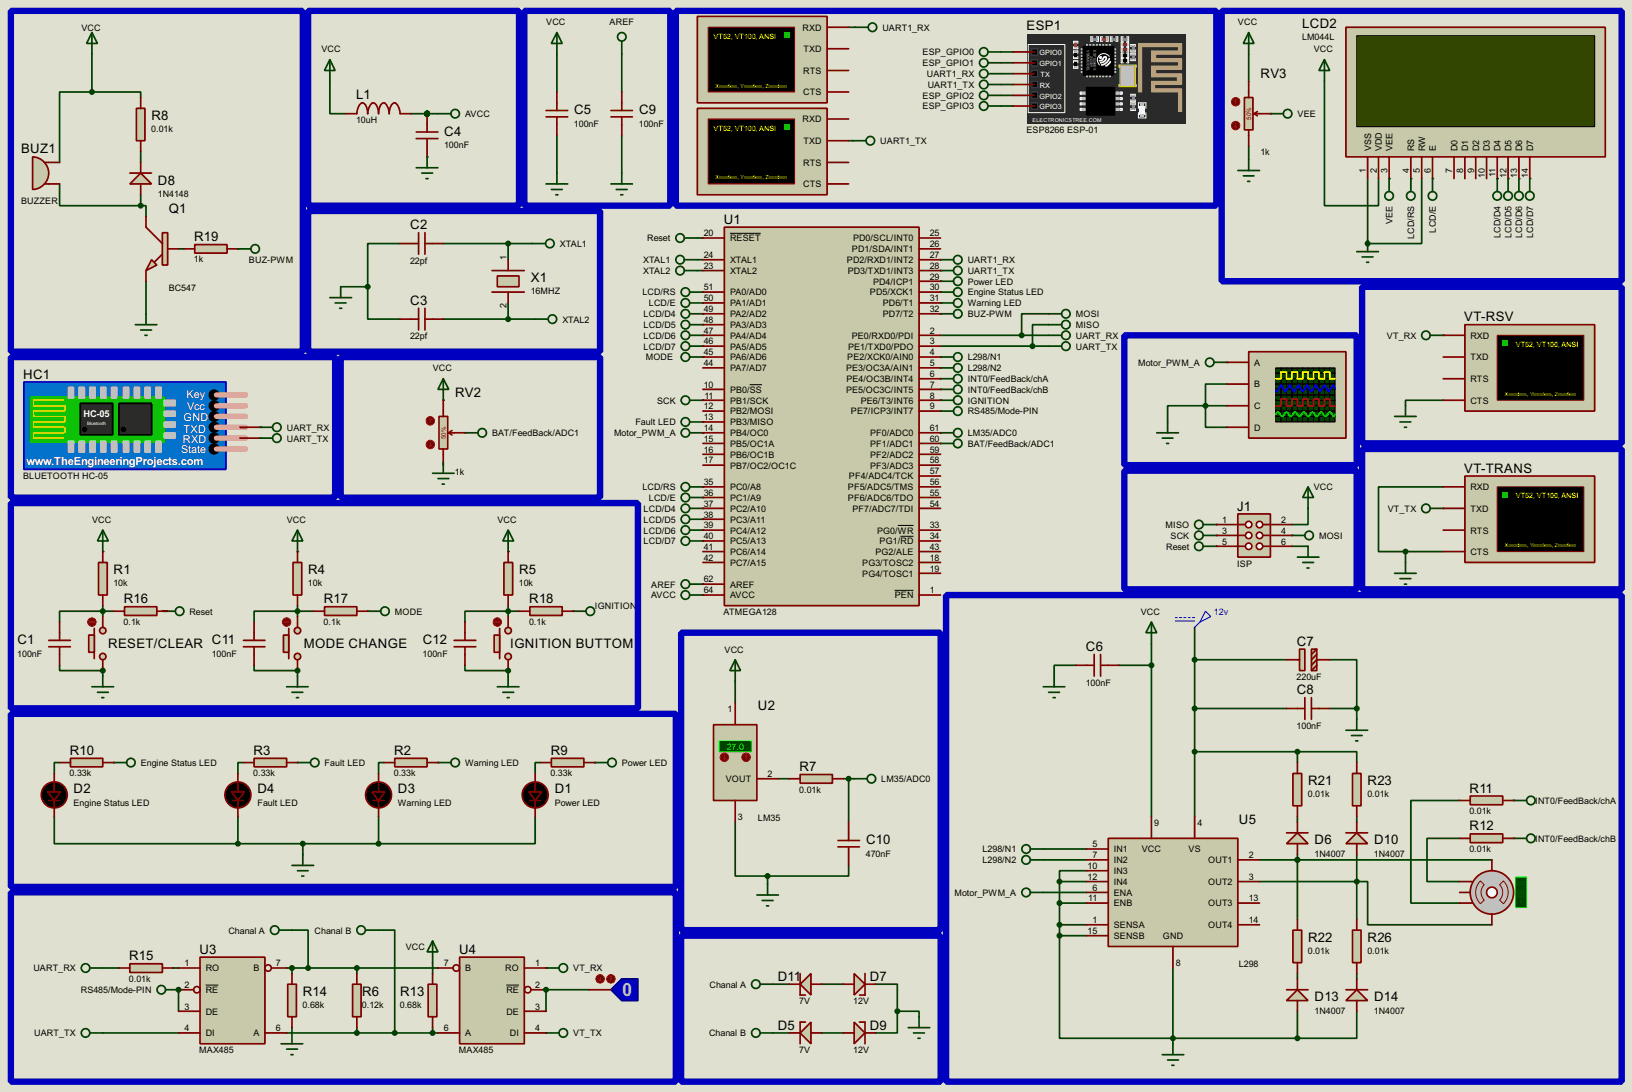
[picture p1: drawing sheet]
<svg xmlns="http://www.w3.org/2000/svg" width="383mm" height="256mm" viewBox="0 0 383 256" stroke-linecap="round" stroke-linejoin="round" font-family="sans-serif">
<defs><g id="words">
<text font-size="4.8" fill="#c0c0c0" x="146.2" y="234">0</text>
<g font-size="3.5">
<text x="241.2" y="7.1">ESP1</text>
<text x="306" y="6.6">LCD2</text>
<text x="83.7" y="23.3">L1</text>
<text x="296.2" y="18.3">RV3</text>
<text x="35.6" y="28.2">R8</text>
<text x="134.9" y="26.8">C5</text>
<text x="150.2" y="26.8">C9</text>
<text x="104.4" y="32">C4</text>
<text x="5" y="36">BUZ1</text>
<text x="37.1" y="43.4">D8</text>
<text x="39.7" y="50.1">Q1</text>
<text x="96.4" y="53.9">C2</text>
<text x="170.1" y="52.6">U1</text>
<text x="45.6" y="56.7">R19</text>
<text x="96.4" y="71.6">C3</text>
<text x="124.8" y="66.3">X1</text>
<text x="344.1" y="75.5">VT-RSV</text>
<text x="5.5" y="88.9">HC1</text>
<text x="107" y="93.2">RV2</text>
<text x="344.1" y="111">VT-TRANS</text>
<text x="290.7" y="119.9">J1</text>
<text x="26.7" y="134.8">R1</text>
<text x="72.4" y="134.8">R4</text>
<text x="122" y="134.8">R5</text>
<text x="29.1" y="141.7">R16</text>
<text x="76.1" y="141.7">R17</text>
<text x="124.4" y="141.7">R18</text>
<text x="4.1" y="151.3">C1</text>
<text x="25.4" y="152.2">RESET/CLEAR C11</text>
<text x="71.4" y="152.2">MODE CHANGE</text>
<text x="99.4" y="151.3">C12</text>
<text x="119.9" y="152.2">IGNITION BUTTOM</text>
<text x="255.2" y="152.9">C6</text>
<text x="304.7" y="151.7">C7</text>
<text x="178.1" y="166.9">U2</text>
<text x="304.7" y="163.1">C8</text>
<text x="16.4" y="177.3">R10</text>
<text x="59.6" y="177.3">R3</text>
<text x="92.6" y="177.3">R2</text>
<text x="129.4" y="177.3">R9</text>
<text x="187.9" y="181.1">R7</text>
<text x="307.4" y="184.4">R21</text>
<text x="321.4" y="184.4">R23</text>
<text x="17.3" y="186.4">D2</text>
<text x="60.5" y="186.4">D4</text>
<text x="93.5" y="186.4">D3</text>
<text x="130.4" y="186.4">D1</text>
<text x="345.3" y="186.2">R11</text>
<text x="291.1" y="193.6">U5</text>
<text x="345.3" y="195.1">R12</text>
<text x="203.5" y="198.3">C10</text>
<text x="308.9" y="198.3">D6</text>
<text x="322.9" y="198.3">D10</text>
<text x="307.4" y="221.2">R22</text>
<text x="321.4" y="221.2">R26</text>
<text x="30.4" y="225.6">R15</text>
<text x="46.9" y="224">U3</text>
<text x="107.9" y="224">U4</text>
<text x="71.2" y="233.9">R14</text>
<text x="85.1" y="233.9">R6</text>
<text x="94" y="233.9">R13</text>
<text x="182.8" y="230.4">D11</text>
<text x="204.4" y="230.4">D7</text>
<text x="308.9" y="235.2">D13</text>
<text x="322.9" y="235.2">D14</text>
<text x="182.8" y="241.8">D5</text>
<text x="204.4" y="241.8">D9</text>
</g>
<text font-size="3" fill="#fff" x="6.3" y="109.3">www.TheEngineeringProjects.com</text>
<g font-size="2.9" fill="#fff">
<text x="43.8" y="93.5">Key</text>
<text x="43.1" y="98.8">GND</text>
<text x="43.1" y="101.6">TXD</text>
<text x="43.9" y="96.3">Vcc</text>
<text x="42.5" y="106.5">State</text>
<text x="43" y="104.2">RXD</text>
</g>
<text font-size="2.5" fill="#fff" x="19.6" y="97.9">HC-05</text>
<g font-size="2.4">
<text x="128.3" y="5.9">VCC</text>
<text x="143.2" y="5.9">AREF</text>
<text x="290.9" y="5.9">VCC</text>
<text x="19.1" y="7.2">VCC</text>
<text x="188.6" y="7.2">RXD</text>
<text x="207.3" y="7.2">UART1_RX</text>
<text x="305.9" y="9.5">LM044L</text>
<text x="75.5" y="12.3">VCC</text>
<text x="188.7" y="17.3">RTS</text>
<text x="188.8" y="12.3">TXD</text>
<text x="216.8" y="13">ESP_GPIO0</text>
<text x="216.8" y="15.5">ESP_GPIO1</text>
<text x="308.7" y="12.3">VCC</text>
<text x="188.7" y="22.4">CTS</text>
<text x="216.8" y="23.2">ESP_GPIO2</text>
<text x="217.8" y="18.1">UART1_RX</text>
<text x="218" y="20.7">UART1_TX</text>
<text x="83.7" y="28.9">10uH</text>
<text x="109.3" y="27.5">AVCC</text>
<text x="134.9" y="29.7">100nF</text>
<text x="150.1" y="29.7">100nF</text>
<text x="188.6" y="28.8">RXD</text>
<text x="216.8" y="25.7">ESP_GPIO3</text>
<text x="304.9" y="27.5">VEE</text>
<text x="35.6" y="31">0.01k</text>
<text x="104.4" y="34.9">100nF</text>
<text x="188.8" y="33.9">TXD</text>
<text x="206.8" y="33.9">UART1_TX</text>
<text x="241.2" y="31.2">ESP8266 ESP-01</text>
<text x="322.2" y="35.6" transform="rotate(-90 322.2 35.6)">VSS</text>
<text x="324.7" y="35.6" transform="rotate(-90 324.7 35.6)">VDD</text>
<text x="327.2" y="35.6" transform="rotate(-90 327.2 35.6)">VEE</text>
<text x="332.3" y="35.6" transform="rotate(-90 332.3 35.6)">RS</text>
<text x="334.9" y="35.6" transform="rotate(-90 334.9 35.6)">RW</text>
<text x="337.4" y="35.6" transform="rotate(-90 337.4 35.6)">E</text>
<text x="342.5" y="35.6" transform="rotate(-90 342.5 35.6)">D0</text>
<text x="345" y="35.6" transform="rotate(-90 345 35.6)">D1</text>
<text x="347.6" y="35.6" transform="rotate(-90 347.6 35.6)">D2</text>
<text x="350.1" y="35.6" transform="rotate(-90 350.1 35.6)">D3</text>
<text x="352.6" y="35.6" transform="rotate(-90 352.6 35.6)">D4</text>
<text x="355.2" y="35.6" transform="rotate(-90 355.2 35.6)">D5</text>
<text x="357.7" y="35.6" transform="rotate(-90 357.7 35.6)">D6</text>
<text x="360.3" y="35.6" transform="rotate(-90 360.3 35.6)">D7</text>
<text x="188.7" y="38.9">RTS</text>
<text x="296.2" y="36.5">1k</text>
<text x="321" y="40.6" transform="rotate(-90 321 40.6)">1</text>
<text x="323.5" y="40.5" transform="rotate(-90 323.5 40.5)">2</text>
<text x="326" y="40.6" transform="rotate(-90 326 40.6)">3</text>
<text x="331.1" y="40.6" transform="rotate(-90 331.1 40.6)">4</text>
<text x="333.7" y="40.6" transform="rotate(-90 333.7 40.6)">5</text>
<text x="336.2" y="40.5" transform="rotate(-90 336.2 40.5)">6</text>
<text x="341.3" y="40.6" transform="rotate(-90 341.3 40.6)">7</text>
<text x="343.8" y="40.6" transform="rotate(-90 343.8 40.6)">8</text>
<text x="346.4" y="40.6" transform="rotate(-90 346.4 40.6)">9</text>
<text x="348.9" y="41.7" transform="rotate(-90 348.9 41.7)">10</text>
<text x="351.4" y="41.5" transform="rotate(-90 351.4 41.5)">11</text>
<text x="354" y="41.7" transform="rotate(-90 354 41.7)">12</text>
<text x="356.5" y="41.7" transform="rotate(-90 356.5 41.7)">13</text>
<text x="359.1" y="41.7" transform="rotate(-90 359.1 41.7)">14</text>
<text x="4.9" y="48">BUZZER</text>
<text x="37.1" y="46.3">1N4148</text>
<text x="188.7" y="44">CTS</text>
<text x="327.2" y="52.6" transform="rotate(-90 327.2 52.6)">VEE</text>
<text x="131.5" y="58">XTAL1</text>
<text x="152.1" y="56.7">Reset</text>
<text x="165.4" y="55.5">20</text>
<text x="171.5" y="56.7">RESET</text>
<text x="200.2" y="59.3">PD1/SDA/INT1</text>
<text x="200.4" y="56.7">PD0/SCL/INT0</text>
<text x="218.5" y="55.5">25</text>
<text x="218.5" y="58.1">26</text>
<text x="332.3" y="56.2" transform="rotate(-90 332.3 56.2)">LCD/RS</text>
<text x="337.4" y="54.6" transform="rotate(-90 337.4 54.6)">LCD/E</text>
<text x="352.6" y="55.9" transform="rotate(-90 352.6 55.9)">LCD/D4</text>
<text x="355.2" y="55.9" transform="rotate(-90 355.2 55.9)">LCD/D5</text>
<text x="357.7" y="55.9" transform="rotate(-90 357.7 55.9)">LCD/D6</text>
<text x="360.3" y="55.9" transform="rotate(-90 360.3 55.9)">LCD/D7</text>
<text x="45.6" y="61.7">1k</text>
<text x="58.5" y="61.8">BUZ-PWM</text>
<text x="96.4" y="61.9">22pf</text>
<text x="119" y="61" transform="rotate(-90 119 61)">1</text>
<text x="151.1" y="61.8">XTAL1</text>
<text x="151.1" y="64.3">XTAL2</text>
<text x="165.4" y="63.1">23</text>
<text x="165.4" y="60.6">24</text>
<text x="171.5" y="64.3">XTAL2</text>
<text x="171.5" y="61.8">XTAL1</text>
<text x="199" y="61.8">PD2/RXD1/INT2</text>
<text x="199.2" y="64.3">PD3/TXD1/INT3</text>
<text x="218.5" y="60.6">27</text>
<text x="218.5" y="63.1">28</text>
<text x="218.5" y="65.6">29</text>
<text x="227.4" y="61.8">UART1_RX</text>
<text x="227.4" y="64.3">UART1_TX</text>
<text x="39.6" y="68.3">BC547</text>
<text x="124.7" y="69.1">16MHZ</text>
<text x="150.9" y="69.4">LCD/RS</text>
<text x="152.5" y="72">LCD/E</text>
<text x="165.4" y="70.8">50</text>
<text x="165.4" y="68.2">51</text>
<text x="171.5" y="72">PA1/AD1</text>
<text x="171.5" y="69.4">PA0/AD0</text>
<text x="204.4" y="69.4">PD5/XCK1</text>
<text x="205.1" y="66.9">PD4/ICP1</text>
<text x="207.4" y="72">PD6/T1</text>
<text x="218.5" y="68.2">30</text>
<text x="218.5" y="70.8">31</text>
<text x="227.4" y="69.4">Engine Status LED</text>
<text x="227.4" y="72">Warning LED</text>
<text x="227.4" y="66.9">Power LED</text>
<text x="119" y="72.3" transform="rotate(-90 119 72.3)">2</text>
<text x="132.1" y="75.8">XTAL2</text>
<text x="151.2" y="74.5">LCD/D4</text>
<text x="151.2" y="77.1">LCD/D5</text>
<text x="165.4" y="75.8">48</text>
<text x="165.4" y="73.3">49</text>
<text x="171.5" y="77.1">PA3/AD3</text>
<text x="171.5" y="74.5">PA2/AD2</text>
<text x="207.4" y="74.5">PD7/T2</text>
<text x="218.5" y="73.3">32</text>
<text x="227.4" y="74.5">BUZ-PWM</text>
<text x="252.8" y="74.5">MOSI</text>
<text x="252.8" y="77.1">MISO</text>
<text x="96.4" y="79.7">22pf</text>
<text x="151.2" y="79.6">LCD/D6</text>
<text x="151.2" y="82.1">LCD/D7</text>
<text x="165.4" y="83.5">45</text>
<text x="165.4" y="80.9">46</text>
<text x="165.4" y="78.3">47</text>
<text x="171.5" y="82.1">PA5/AD5</text>
<text x="171.5" y="79.6">PA4/AD4</text>
<text x="199.3" y="82.1">PE1/TXD0/PDO</text>
<text x="200.1" y="79.6">PE0/RXD0/PDI</text>
<text x="218.5" y="78.3">2</text>
<text x="218.5" y="80.9">3</text>
<text x="218.5" y="83.5">4</text>
<text x="252.8" y="79.6">UART_RX</text>
<text x="252.8" y="82.1">UART_TX</text>
<text x="325.9" y="79.6">VT_RX</text>
<text x="345.5" y="79.6">RXD</text>
<text x="101.7" y="87.2">VCC</text>
<text x="151.7" y="84.7">MODE</text>
<text x="165.4" y="86">44</text>
<text x="171.5" y="87.2">PA7/AD7</text>
<text x="171.5" y="84.7">PA6/AD6</text>
<text x="198.8" y="87.2">PE3/OC3A/AIN1</text>
<text x="198.9" y="89.8">PE4/OC3B/INT4</text>
<text x="199.1" y="84.7">PE2/XCK0/AIN0</text>
<text x="218.5" y="86">5</text>
<text x="218.5" y="88.5">6</text>
<text x="227.4" y="84.7">L298/N1</text>
<text x="227.4" y="87.2">L298/N2</text>
<text x="227.4" y="89.8">INT0/FeedBack/chA</text>
<text x="267.4" y="85.9">Motor_PWM_A</text>
<text x="294.7" y="85.9">A</text>
<text x="345.5" y="89.8">RTS</text>
<text x="345.5" y="84.7">TXD</text>
<text x="154.4" y="94.8">SCK</text>
<text x="165.4" y="91.1">10</text>
<text x="165.5" y="93.6">11</text>
<text x="171.5" y="92.3">PB0/SS</text>
<text x="171.5" y="94.8">PB1/SCK</text>
<text x="198.8" y="92.3">PE5/OC3C/INT5</text>
<text x="202.2" y="94.8">PE6/T3/INT6</text>
<text x="218.5" y="91.1">7</text>
<text x="218.5" y="93.6">8</text>
<text x="227.4" y="94.8">IGNITION</text>
<text x="227.4" y="92.3">INT0/FeedBack/chB</text>
<text x="294.7" y="91">B</text>
<text x="345.5" y="94.8">CTS</text>
<text x="67.4" y="101.2">UART_RX</text>
<text x="149.3" y="99.9">Fault LED</text>
<text x="165.4" y="96.2">12</text>
<text x="165.4" y="98.7">13</text>
<text x="165.4" y="101.2">14</text>
<text x="171.5" y="97.4">PB2/MOSI</text>
<text x="171.5" y="99.9">PB3/MISO</text>
<text x="199.9" y="97.4">PE7/ICP3/INT7</text>
<text x="218.5" y="96.2">9</text>
<text x="218.5" y="101.2">61</text>
<text x="227.4" y="97.4">RS485/Mode-PIN</text>
<text x="294.7" y="96.1">C</text>
<text x="294.7" y="101.2">D</text>
<text x="67.4" y="103.7">UART_TX</text>
<text x="115.6" y="102.5">BAT/FeedBack/ADC1</text>
<text x="144.3" y="102.5">Motor_PWM_A</text>
<text x="165.4" y="103.8">15</text>
<text x="165.4" y="106.3">16</text>
<text x="171.5" y="102.5">PB4/OC0</text>
<text x="171.5" y="105">PB5/OC1A</text>
<text x="171.5" y="107.5">PB6/OC1B</text>
<text x="204.4" y="107.5">PF2/ADC2</text>
<text x="204.4" y="105">PF1/ADC1</text>
<text x="204.4" y="102.5">PF0/ADC0</text>
<text x="218.5" y="106.3">59</text>
<text x="218.5" y="103.8">60</text>
<text x="227.4" y="102.5">LM35/ADC0</text>
<text x="227.4" y="105">BAT/FeedBack/ADC1</text>
<text x="5.4" y="112.5">BLUETOOTH HC-05</text>
<text x="106.9" y="111.5">1k</text>
<text x="165.4" y="108.9">17</text>
<text x="165.4" y="114">35</text>
<text x="171.5" y="110.1">PB7/OC2/OC1C</text>
<text x="199.5" y="112.6">PF4/ADC4/TCK</text>
<text x="204.4" y="110.1">PF3/ADC3</text>
<text x="218.5" y="114">56</text>
<text x="218.5" y="111.4">57</text>
<text x="218.5" y="108.9">58</text>
<text x="150.9" y="115.2">LCD/RS</text>
<text x="152.5" y="117.7">LCD/E</text>
<text x="165.4" y="116.5">36</text>
<text x="165.4" y="119">37</text>
<text x="171.5" y="115.2">PC0/A8</text>
<text x="171.5" y="117.7">PC1/A9</text>
<text x="199.2" y="117.7">PF6/ADC6/TDO</text>
<text x="199.2" y="115.2">PF5/ADC5/TMS</text>
<text x="218.5" y="119">54</text>
<text x="218.5" y="116.5">55</text>
<text x="308.7" y="115.2">VCC</text>
<text x="345.5" y="115.2">RXD</text>
<text x="21.6" y="122.8">VCC</text>
<text x="67.4" y="122.8">VCC</text>
<text x="116.9" y="122.8">VCC</text>
<text x="151.2" y="120.2">LCD/D4</text>
<text x="151.2" y="125.3">LCD/D6</text>
<text x="151.2" y="122.8">LCD/D5</text>
<text x="165.4" y="121.6">38</text>
<text x="165.4" y="124.1">39</text>
<text x="171.5" y="120.2">PC2/A10</text>
<text x="171.5" y="122.8">PC3/A11</text>
<text x="171.5" y="125.3">PC4/A12</text>
<text x="200.3" y="120.2">PF7/ADC7/TDI</text>
<text x="206.1" y="125.3">PG0/WR</text>
<text x="218.5" y="124.1">33</text>
<text x="273.9" y="124">MISO</text>
<text x="287.2" y="122.8">1</text>
<text x="287.2" y="125.4">3</text>
<text x="301" y="122.8">2</text>
<text x="301" y="125.4">4</text>
<text x="326.1" y="120.2">VT_TX</text>
<text x="345.5" y="125.3">RTS</text>
<text x="345.5" y="120.2">TXD</text>
<text x="151.2" y="127.9">LCD/D7</text>
<text x="165.4" y="126.7">40</text>
<text x="165.4" y="129.2">41</text>
<text x="165.4" y="131.7">42</text>
<text x="171.5" y="127.9">PC5/A13</text>
<text x="171.5" y="130.4">PC6/A14</text>
<text x="205.7" y="130.4">PG2/ALE</text>
<text x="206.7" y="127.9">PG1/RD</text>
<text x="218.5" y="131.7">18</text>
<text x="218.5" y="126.7">34</text>
<text x="218.5" y="129.2">43</text>
<text x="274" y="129.1">Reset</text>
<text x="275" y="126.6">SCK</text>
<text x="287.2" y="127.9">5</text>
<text x="301" y="127.9">6</text>
<text x="309.9" y="126.6">MOSI</text>
<text x="345.5" y="130.4">CTS</text>
<text x="26.7" y="137.7">10k</text>
<text x="72.4" y="137.7">10k</text>
<text x="121.9" y="137.7">10k</text>
<text x="165.4" y="136.8">62</text>
<text x="171.5" y="132.9">PC7/A15</text>
<text x="202.6" y="132.9">PG3/TOSC2</text>
<text x="202.6" y="135.5">PG4/TOSC1</text>
<text x="218.5" y="134.3">19</text>
<text x="290.7" y="133.1">ISP</text>
<text x="139.8" y="143.1">IGNITION</text>
<text x="153" y="140.6">AVCC</text>
<text x="153" y="138">AREF</text>
<text x="165.4" y="139.4">64</text>
<text x="171.5" y="138">AREF</text>
<text x="171.5" y="140.6">AVCC</text>
<text x="210.2" y="140.6">PEN</text>
<text x="218.5" y="139.4">1</text>
<text x="29.1" y="146.8">0.1k</text>
<text x="44.5" y="144.4">Reset</text>
<text x="76.1" y="146.8">0.1k</text>
<text x="92.8" y="144.4">MODE</text>
<text x="124.3" y="146.8">0.1k</text>
<text x="170" y="144.5">ATMEGA128</text>
<text x="268" y="144.4">VCC</text>
<text x="4.1" y="154.3">100nF</text>
<text x="49.8" y="154.3">100nF</text>
<text x="99.3" y="154.3">100nF</text>
<text x="170.2" y="153.3">VCC</text>
<text x="255.1" y="161">100nF</text>
<text x="304.7" y="159.7">220uF</text>
<text x="171" y="167.3">1</text>
<text x="304.7" y="171.2">100nF</text>
<text x="33.1" y="179.9">Engine Status LED</text>
<text x="76.3" y="179.9">Fault LED</text>
<text x="109.3" y="179.9">Warning LED</text>
<text x="146.1" y="179.9">Power LED</text>
<text x="16.4" y="182.3">0.33k</text>
<text x="59.5" y="182.3">0.33k</text>
<text x="92.6" y="182.3">0.33k</text>
<text x="129.4" y="182.3">0.33k</text>
<text x="170.5" y="183.7">VOUT</text>
<text x="180.4" y="182.5">2</text>
<text x="207.1" y="183.7">LM35/ADC0</text>
<text x="17.3" y="189.3">Engine Status LED</text>
<text x="60.5" y="189.3">Fault LED</text>
<text x="93.5" y="189.3">Warning LED</text>
<text x="130.3" y="189.3">Power LED</text>
<text x="187.8" y="186.2">0.01k</text>
<text x="307.3" y="187.3">0.01k</text>
<text x="321.3" y="187.3">0.01k</text>
<text x="345.3" y="191.2">0.01k</text>
<text x="360.7" y="188.8">INT0/FeedBack/chA</text>
<text x="173.4" y="192.6">3</text>
<text x="178.1" y="192.8">LM35</text>
<text x="271.2" y="194">9</text>
<text x="281.4" y="194">4</text>
<text x="360.7" y="197.7">INT0/FeedBack/chB</text>
<text x="203.5" y="201.2">470nF</text>
<text x="230.9" y="200.2">L298/N1</text>
<text x="230.9" y="202.8">L298/N2</text>
<text x="256.7" y="199">5</text>
<text x="256.7" y="201.6">7</text>
<text x="261.7" y="200.2">IN1</text>
<text x="261.7" y="202.8">IN2</text>
<text x="268.3" y="200.2">VCC</text>
<text x="279.3" y="200.2">VS</text>
<text x="283.9" y="202.8">OUT1</text>
<text x="293.4" y="201.6">2</text>
<text x="308.9" y="201.2">1N4007</text>
<text x="322.8" y="201.2">1N4007</text>
<text x="345.3" y="200.1">0.01k</text>
<text x="255.6" y="204.1">10</text>
<text x="255.6" y="206.7">12</text>
<text x="256.7" y="209.2">6</text>
<text x="261.7" y="205.3">IN3</text>
<text x="261.7" y="207.9">IN4</text>
<text x="283.9" y="207.9">OUT2</text>
<text x="293.4" y="206.7">3</text>
<text x="224.3" y="210.4">Motor_PWM_A</text>
<text x="255.7" y="211.7">11</text>
<text x="261.7" y="210.4">ENA</text>
<text x="261.7" y="212.9">ENB</text>
<text x="283.9" y="212.9">OUT3</text>
<text x="293.4" y="211.7">13</text>
<text x="53.7" y="219.3">Chanal A</text>
<text x="73.9" y="219.3">Chanal B</text>
<text x="255.6" y="219.4">15</text>
<text x="256.7" y="216.8">1</text>
<text x="261.7" y="218">SENSA</text>
<text x="261.7" y="220.6">SENSB</text>
<text x="273.2" y="220.6">GND</text>
<text x="283.9" y="218">OUT4</text>
<text x="293.4" y="216.8">14</text>
<text x="43.4" y="227">1</text>
<text x="64.8" y="227">7</text>
<text x="95.3" y="223.1">VCC</text>
<text x="104.3" y="227">7</text>
<text x="125.8" y="227">1</text>
<text x="276.3" y="226.8">8</text>
<text x="291.1" y="227">L298</text>
<text x="307.3" y="224.1">0.01k</text>
<text x="321.3" y="224.1">0.01k</text>
<text x="7.8" y="228.2">UART_RX</text>
<text x="19" y="233.3">RS485/Mode-PIN</text>
<text x="30.3" y="230.6">0.01k</text>
<text x="43.4" y="232.1">2</text>
<text x="48.3" y="228.2">RO</text>
<text x="48.3" y="233.3">RE</text>
<text x="59.6" y="228.2">B</text>
<text x="109.3" y="228.2">B</text>
<text x="118.7" y="228.2">RO</text>
<text x="119" y="233.3">RE</text>
<text x="125.8" y="232.1">2</text>
<text x="134.7" y="228.2">VT_RX</text>
<text x="166.7" y="232">Chanal A</text>
<text x="43.4" y="237.1">3</text>
<text x="48.3" y="238.3">DE</text>
<text x="71.1" y="236.8">0.68k</text>
<text x="85.1" y="236.8">0.12k</text>
<text x="94" y="236.8">0.68k</text>
<text x="119" y="238.3">DE</text>
<text x="125.8" y="237.1">3</text>
<text x="187.8" y="235.9">7V</text>
<text x="200.5" y="235.9">12V</text>
<text x="308.9" y="238.1">1N4007</text>
<text x="322.8" y="238.1">1N4007</text>
<text x="8" y="243.4">UART_TX</text>
<text x="43.4" y="242.2">4</text>
<text x="48.3" y="243.4">DI</text>
<text x="59.6" y="243.4">A</text>
<text x="64.8" y="242.2">6</text>
<text x="104.3" y="242.2">6</text>
<text x="109.3" y="243.4">A</text>
<text x="119.8" y="243.4">DI</text>
<text x="125.8" y="242.2">4</text>
<text x="134.7" y="243.4">VT_TX</text>
<text x="166.6" y="243.4">Chanal B</text>
<text x="46.8" y="247.4">MAX485</text>
<text x="107.8" y="247.4">MAX485</text>
<text x="187.8" y="247.4">7V</text>
<text x="200.5" y="247.4">12V</text>
</g>
<text font-size="2.4" fill="#0000c0" x="285.3" y="144.4">12v</text>
<text font-size="2.4" fill="#0f0" x="170.8" y="176.1">27.0</text>
<text font-size="2.4" fill="#008000" x="358.2" y="212.3" transform="rotate(-90 358.2 212.3)">+88.8</text>
<g font-size="1.9" fill="#ff0">
<text x="167.7" y="9.1">VT52, VT100, ANSI</text>
<text x="167.7" y="30.7">VT52, VT100, ANSI</text>
<text x="356.2" y="81.5">VT52, VT100, ANSI</text>
<text x="356.2" y="117">VT52, VT100, ANSI</text>
</g>
<g font-size="1.9" fill="#fff">
<text x="244.2" y="15.5">GPIO1</text>
<text x="244.2" y="13">GPIO0</text>
<text x="244.2" y="23.2">GPIO2</text>
<text x="244.3" y="20.6">RX</text>
<text x="244.5" y="18">TX</text>
<text x="244.2" y="25.7">GPIO3</text>
</g>
<g font-size="1.7" fill="#c00000">
<text x="294" y="28.2" transform="rotate(-90 294 28.2)">50%</text>
<text x="104.8" y="103.1" transform="rotate(-90 104.8 103.1)">50%</text>
</g>
<g font-size="1.4" fill="#ff0">
<text x="168.1" y="20.6">Xmodem, Ymodem, Zmodem</text>
<text x="168.1" y="42.2">Xmodem, Ymodem, Zmodem</text>
<text x="353.6" y="93">Xmodem, Ymodem, Zmodem</text>
<text x="353.6" y="128.6">Xmodem, Ymodem, Zmodem</text>
</g>
<text font-size="1.4" fill="#fff" x="242.6" y="28.6">ELECTRONICSTREE.COM</text>
<text font-size="1.2" fill="#fff" x="20.5" y="99.8">Bluetooth</text>
<g font-size="1" fill="#b3bbbb">
<text x="255.4" y="11.8" transform="rotate(90 255.4 11.8)">VSMMODEL</text>
<text x="256.9" y="11.8" transform="rotate(90 256.9 11.8)">ESP8266EX</text>
<text x="256.2" y="13.1" transform="rotate(90 256.2 13.1)">232025</text>
</g>
</g></defs>
<path d="M0 0h383.5v256.5h-383.5z" fill="#e0e0d0"/>
<path d="M127.1 179.1h-1.3v2.6" fill="none" stroke="#004000" stroke-width=".4"/>
<circle cx="139.8" cy="179.1" r=".2" fill="#004000"/>
<path d="M14 179.1h-1.2v2.6" fill="none" stroke="#004000" stroke-width=".4"/>
<circle cx="26.7" cy="179.1" r=".2" fill="#004000"/>
<path d="M90.2 179.1h-1.2v2.6" fill="none" stroke="#004000" stroke-width=".4"/>
<circle cx="102.9" cy="179.1" r=".2" fill="#004000"/>
<path d="M57.2 179.1h-1.3v2.6" fill="none" stroke="#004000" stroke-width=".4"/>
<circle cx="69.9" cy="179.1" r=".2" fill="#004000"/>
<path d="M146.1 31.8v8.9M69.9 142.3v2.5M172.8 160.1v5.1M12.8 191.8v6.4h43.1M55.9 191.8v6.4M55.9 198.2h33.1M71.2 198.2v2.5M89 191.8v6.4M125.8 191.8v6.4h-36.8M172.8 193.1v12.7h7.6M180.4 205.8v1.9M199.4 203.3v2.5h-19" fill="none" stroke="#004000" stroke-width=".4"/>
<circle cx="69.9" cy="129.6" r=".2" fill="#004000"/>
<path d="M59.7 156.3v1.2h10.2M69.9 143.6h-10.2v2.5" fill="none" stroke="#004000" stroke-width=".4"/>
<circle cx="69.9" cy="157.5" r=".2" fill="#004000"/>
<path d="M69.9 157.5v1.3M119.4 142.3v2.5" fill="none" stroke="#004000" stroke-width=".4"/>
<circle cx="119.4" cy="129.6" r=".2" fill="#004000"/>
<path d="M109.3 156.3v1.2h10.1M119.4 143.6h-10.1v2.5" fill="none" stroke="#004000" stroke-width=".4"/>
<circle cx="119.4" cy="157.5" r=".2" fill="#004000"/>
<path d="M24.2 142.3v2.5M119.4 157.5v1.3" fill="none" stroke="#004000" stroke-width=".4"/>
<circle cx="24.2" cy="129.6" r=".2" fill="#004000"/>
<path d="M14 156.3v1.2h10.2M24.2 143.6h-10.2v2.5" fill="none" stroke="#004000" stroke-width=".4"/>
<circle cx="24.2" cy="157.5" r=".2" fill="#004000"/>
<path d="M24.2 157.5v1.3M42 232.5v5M24.2 242.6h17.8" fill="none" stroke="#004000" stroke-width=".4"/>
<circle cx="42" cy="232.5" r=".2" fill="#004000"/>
<path d="M83.9 241.4v1.2h-16.5" fill="none" stroke="#004000" stroke-width=".4"/>
<g fill="#004000">
<circle cx="128.3" cy="227.4" r=".2"/>
<circle cx="128.3" cy="242.6" r=".2"/>
</g>
<path d="M128.3 232.5h10.2" fill="none" stroke="#004000" stroke-width=".4"/>
<circle cx="128.3" cy="232.5" r=".2" fill="#004000"/>
<g fill="none" stroke="#004000" stroke-width=".4">
<path d="M252.8 156.3h-5.1v2.5M262.9 156.3h7.7M270.6 151.2v40.6M280.7 147.4v44.4M280.7 155h21.6M312.5 155h6.3v11.4M280.7 176.6h24.2M280.7 166.4h21.6M312.5 166.4h6.3M318.8 166.4v2.6M245.2 199.4h10.1M343 188h-11.5v24.1h11.5"/>
<path d="M68.6 218.5h3.8v8.9M89 218.5h3.8v24.1M245.2 202h10.1M245.2 209.6h10.1M296 207.1h22.8M304.9 202h45.7M318.8 207.1h2.6v10.1h29.2M318.8 200.7v6.4M24.2 227.4h3.8M40.7 227.4h1.3M67.4 227.4h35.5M68.6 227.4v1.3"/>
<path d="M83.9 227.4v1.3M101.7 226.1v2.6M128.3 232.5v5M181.7 231.2h3.8M193.1 231.2h5.1M205.8 231.2h5.1v6.3M210.9 237.5v5.1h-5.1M210.9 237.5h5.1v1.3M68.6 241.4v1.2M83.9 242.6h19M101.7 241.4v1.2M181.7 242.6h3.8"/>
<path d="M193.1 242.6h5.1"/>
</g>
<g fill="#004000">
<circle cx="355.7" cy="188" r=".2"/>
<circle cx="355.7" cy="196.9" r=".2"/>
</g>
<path d="M304.9 176.6v2.5M304.9 191.8v1.3M343 196.9h-7.7v10.2h7.7M296 202h8.9v14M304.9 228.7v1.2" fill="none" stroke="#004000" stroke-width=".4"/>
<circle cx="304.9" cy="202" r=".2" fill="#004000"/>
<path d="M304.9 200.7v1.3" fill="none" stroke="#004000" stroke-width=".4"/>
<circle cx="304.9" cy="202" r=".2" fill="#004000"/>
<path d="M24.2 143.6h2.5M38.2 143.6h1.2M69.9 143.6h3.8M304.9 176.6h13.9v2.5M318.8 191.8v1.3M318.8 207.1v8.9M318.8 228.7v1.2" fill="none" stroke="#004000" stroke-width=".4"/>
<circle cx="86.4" cy="143.6" r=".2" fill="#004000"/>
<path d="M119.4 143.6h2.6" fill="none" stroke="#004000" stroke-width=".4"/>
<circle cx="134.7" cy="143.6" r=".2" fill="#004000"/>
<path d="M42 58.5h1.2" fill="none" stroke="#004000" stroke-width=".4"/>
<circle cx="55.9" cy="58.5" r=".2" fill="#004000"/>
<path d="M94 57.2h-7.6v10.2M104.2 57.2h20.9M119.4 57.2v3.8M34.3 66.1v7.6M80.1 67.4h6.3M86.4 67.4v7.6h7.6M104.2 75h21.6M119.4 71.2v3.8" fill="none" stroke="#004000" stroke-width=".4"/>
<circle cx="100.4" cy="36.9" r=".2" fill="#004000"/>
<path d="M77.5 19.1v7.6h3.8" fill="none" stroke="#004000" stroke-width=".4"/>
<circle cx="100.4" cy="26.7" r=".2" fill="#004000"/>
<path d="M100.4 26.7h2.5" fill="none" stroke="#004000" stroke-width=".4"/>
<circle cx="100.4" cy="26.7" r=".2" fill="#004000"/>
<path d="M96.6 26.7h3.8" fill="none" stroke="#004000" stroke-width=".4"/>
<circle cx="100.4" cy="26.7" r=".2" fill="#004000"/>
<path d="M130.9 12.8v8.8M130.9 31.8v8.9" fill="none" stroke="#004000" stroke-width=".4"/>
<g fill="#004000">
<circle cx="100.4" cy="26.7" r=".2"/>
<circle cx="339.1" cy="78.8" r=".2"/>
</g>
<path d="M339.1 94h-8.8v1.3" fill="none" stroke="#004000" stroke-width=".4"/>
<circle cx="339.1" cy="119.4" r=".2" fill="#004000"/>
<path d="M339.1 114.4h-15.2v15.2h6.4M330.3 129.6h8.8M330.3 129.6v2.5" fill="none" stroke="#004000" stroke-width=".4"/>
<circle cx="288.3" cy="85.1" r=".2" fill="#004000"/>
<path d="M283.3 95.3h-8.9v3.8M283.3 95.3v5.1h5M283.3 95.3h5M288.3 90.2h-5v5.1" fill="none" stroke="#004000" stroke-width=".4"/>
<g fill="#004000">
<circle cx="285.8" cy="123.2" r=".2"/>
<circle cx="285.8" cy="125.8" r=".2"/>
<circle cx="285.8" cy="128.3" r=".2"/>
<circle cx="303.6" cy="125.8" r=".2"/>
</g>
<path d="M307.4 119.4v3.8h-3.8M303.6 128.3h3.8" fill="none" stroke="#004000" stroke-width=".4"/>
<g fill="#004000">
<circle cx="104.2" cy="94" r=".2"/>
<circle cx="109.3" cy="101.7" r=".2"/>
</g>
<g fill="none" stroke="#004000" stroke-width=".4">
<path d="M21.6 12.8v8.8M21.6 21.6h-7.6v16.6M21.6 21.6h11.5v1.3M33.1 35.6v2.6M293.4 34.3v3.2M14 43.2v5.1h19.1M33.1 48.3h1.2v2.6M33.1 45.8v2.5M182.9 182.9h2.6M198.2 182.9h2.5M199.4 182.9v10.2M249 219.8v24.1h55.9"/>
<path d="M249 212.1h6.3M249 207.1v12.7M249 207.1h6.3M249 217.2h6.3M249 219.8h6.3M255.3 204.5h-6.3v2.6M275.6 227.4v17.8M304.9 237.5v6.4M318.8 237.5v6.4h-13.9"/>
</g>
<circle cx="298.5" cy="26.7" r=".2" fill="#004000"/>
<path d="M293.4 12.8v6.3M311.2 19.1v29.2h12.7v-6.3" fill="none" stroke="#004000" stroke-width=".4"/>
<g fill="#004000">
<circle cx="359.5" cy="42" r=".2"/>
<circle cx="356.9" cy="42" r=".2"/>
<circle cx="354.4" cy="42" r=".2"/>
<circle cx="351.8" cy="42" r=".2"/>
<circle cx="336.6" cy="42" r=".2"/>
<circle cx="331.5" cy="42" r=".2"/>
<circle cx="326.4" cy="42" r=".2"/>
</g>
<g fill="none" stroke="#004000" stroke-width=".4">
<path d="M146.1 12.8v8.8M199.4 6.4h1.6M235.3 12.2h2.8M235.3 14.8h2.8M235.3 17.3h2.8M235.3 19.9h2.8M199.4 33.1h1.1M235.3 22.4h2.8M235.3 24.9h2.8M321.4 42v15.2h12.7v-15.2M221 78.8h25.4M246.4 76.3h-3.8v5"/>
<path d="M246.4 73.7h-6.3v5.1M221 81.3h25.4"/>
</g>
<g fill="#004000">
<circle cx="221" cy="83.9" r=".2"/>
<circle cx="221" cy="86.4" r=".2"/>
<circle cx="221" cy="89" r=".2"/>
<circle cx="221" cy="91.5" r=".2"/>
<circle cx="221" cy="94" r=".2"/>
<circle cx="221" cy="96.6" r=".2"/>
<circle cx="165.2" cy="94" r=".2"/>
<circle cx="165.2" cy="99.1" r=".2"/>
<circle cx="165.2" cy="101.7" r=".2"/>
</g>
<path d="M163.9 55.9h1.3M163.9 63.6h1.3M163.9 61h1.3" fill="none" stroke="#004000" stroke-width=".4"/>
<g fill="#004000">
<circle cx="221" cy="61" r=".2"/>
<circle cx="221" cy="63.6" r=".2"/>
<circle cx="221" cy="66.1" r=".2"/>
<circle cx="221" cy="68.6" r=".2"/>
<circle cx="221" cy="71.2" r=".2"/>
<circle cx="221" cy="73.7" r=".2"/>
<circle cx="165.2" cy="114.4" r=".2"/>
<circle cx="165.2" cy="116.9" r=".2"/>
<circle cx="165.2" cy="119.4" r=".2"/>
<circle cx="165.2" cy="122" r=".2"/>
<circle cx="165.2" cy="124.5" r=".2"/>
<circle cx="165.2" cy="127.1" r=".2"/>
<circle cx="165.2" cy="83.9" r=".2"/>
<circle cx="165.2" cy="81.3" r=".2"/>
<circle cx="165.2" cy="78.8" r=".2"/>
<circle cx="165.2" cy="76.3" r=".2"/>
<circle cx="165.2" cy="73.7" r=".2"/>
<circle cx="165.2" cy="71.2" r=".2"/>
<circle cx="165.2" cy="68.6" r=".2"/>
<circle cx="221" cy="104.2" r=".2"/>
<circle cx="221" cy="101.7" r=".2"/>
<circle cx="165.2" cy="137.2" r=".2"/>
<circle cx="165.2" cy="139.8" r=".2"/>
</g>
<g fill="none" stroke="#004000" stroke-width=".4">
<path d="M160.8 55.9h3.1M160.8 61h3.1M160.8 63.6h3.1"/>
<circle cx="159.8" cy="55.9" r="1"/>
<circle cx="159.8" cy="61" r="1"/>
<circle cx="159.8" cy="63.6" r="1"/>
</g>
<path d="M167.7 170.2h10.2v17.8h-10.2z" fill="#c8c8aa" stroke="#800000" stroke-width=".4"/>
<path d="M169 174h7.6v2.6h-7.6z" fill="#004000" stroke="#0f0" stroke-width=".23"/>
<path d="M172.8 165.2v5M172.8 188v5.1M177.9 182.9h5" fill="none" stroke="#800000" stroke-width=".4"/>
<circle cx="175.3" cy="177.9" r="1" fill="#400000" stroke="#f00" stroke-width=".23"/>
<path d="M175.3 177.3l-.2 .3M175.3 177.3l.3 .3M175.3 177.3v1.1" fill="none" stroke="#f00" stroke-width=".23"/>
<circle cx="170.2" cy="177.9" r="1" fill="#400000" stroke="#f00" stroke-width=".23"/>
<path d="M170 178.1l.2 .3M170.2 177.3v1.1M170.5 178.1l-.3 .3" fill="none" stroke="#f00" stroke-width=".23"/>
<g fill="#000" stroke="#800000" stroke-width=".4">
<path d="M124.3 186h3l-1.5 2z"/>
<circle cx="125.7" cy="186.7" r="3.1"/>
</g>
<path d="M124.5 188h2.6M125.8 181.7v4.3M125.8 188v3.8" fill="none" stroke="#800000" stroke-width=".4"/>
<g fill="none" stroke="#004000" stroke-width=".4">
<path d="M139.8 179.1h3"/>
<circle cx="143.8" cy="179.1" r="1"/>
</g>
<path d="M129.6 178.1h7.6v2h-7.6z" fill="#c8c8aa" stroke="#800000" stroke-width=".4"/>
<path d="M127.1 179.1h2.5M137.2 179.1h2.6M11.5 188h2.5M12.8 181.7v4.3M12.8 188v3.8" fill="none" stroke="#800000" stroke-width=".4"/>
<g fill="#000" stroke="#800000" stroke-width=".4">
<path d="M11.2 186h3.1l-1.5 2z"/>
<circle cx="12.7" cy="186.7" r="3.1"/>
</g>
<g fill="none" stroke="#004000" stroke-width=".4">
<path d="M26.7 179.1h3.1M68.6 203.3h5.1M69.9 204.5h2.5M70.9 205.8h.5M71.2 200.7v2.6"/>
<circle cx="30.7" cy="179.1" r="1"/>
</g>
<path d="M16.6 178.1h7.6v2h-7.6z" fill="#c8c8aa" stroke="#800000" stroke-width=".4"/>
<path d="M14 179.1h2.6M24.2 179.1h2.5M87.7 188h2.5M89 181.7v4.3M89 188v3.8" fill="none" stroke="#800000" stroke-width=".4"/>
<g fill="#000" stroke="#800000" stroke-width=".4">
<path d="M87.4 186h3.1l-1.5 2z"/>
<circle cx="88.9" cy="186.7" r="3.1"/>
</g>
<g fill="none" stroke="#004000" stroke-width=".4">
<path d="M102.9 179.1h3.1"/>
<circle cx="106.9" cy="179.1" r="1"/>
</g>
<path d="M92.8 178.1h7.6v2h-7.6z" fill="#c8c8aa" stroke="#800000" stroke-width=".4"/>
<path d="M90.2 179.1h2.6M100.4 179.1h2.5M54.7 188h2.5M55.9 181.7v4.3M55.9 188v3.8" fill="none" stroke="#800000" stroke-width=".4"/>
<path d="M2.6 167.7h156.2v40.6h-156.2z" fill="none" stroke="#0000c0" stroke-width="1.5"/>
<g fill="#000" stroke="#800000" stroke-width=".4">
<path d="M54.4 186h3.1l-1.6 2z"/>
<circle cx="55.9" cy="186.7" r="3.1"/>
</g>
<g fill="none" stroke="#004000" stroke-width=".4">
<path d="M69.9 179.1h3.1"/>
<circle cx="73.9" cy="179.1" r="1"/>
</g>
<path d="M59.7 178.1h7.7v2h-7.7z" fill="#c8c8aa" stroke="#800000" stroke-width=".4"/>
<path d="M143.6 26h5M143.6 27.5h5M146.1 21.6v4.4M146.1 27.5v4.3M57.2 179.1h2.5M67.4 179.1h2.5M196.9 197.4h5.1M196.9 198.9h5.1M199.4 193.1v4.3M199.4 198.9v4.4" fill="none" stroke="#800000" stroke-width=".4"/>
<g fill="none" stroke="#004000" stroke-width=".4">
<path d="M143.6 43.2h5M144.8 44.5h2.6M145.9 45.8h.5M146.1 40.7v2.5M162.1 139.8h3.1M172.8 155l1.2 2.5h-2.5zM172.8 155v5.1M200.7 182.9h3.1M177.9 210.2h5M179.1 211.5h2.6M180.1 212.8h.5M180.4 207.7v2.5"/>
<circle cx="161" cy="139.8" r="1"/>
<circle cx="204.7" cy="182.9" r="1"/>
</g>
<g fill="#004000" stroke="#004000" stroke-width=".4">
<circle cx="180.3" cy="205.8" r=".5"/>
<circle cx="88.9" cy="198.2" r=".5"/>
<circle cx="55.9" cy="198.2" r=".5"/>
<circle cx="71.1" cy="198.2" r=".5"/>
</g>
<g fill="#c8c8aa" stroke="#800000" stroke-width=".4">
<circle cx="69.9" cy="148.1" r=".75"/>
<circle cx="69.9" cy="154.2" r=".75"/>
</g>
<path d="M67.9 147.6v7.1" fill="none" stroke="#800000" stroke-width=".4"/>
<path d="M66.6 149.2h1.3v4h-1.3z" fill="#c8c8aa" stroke="#800000" stroke-width=".4"/>
<path d="M69.9 144.8v2.6M69.9 155v2.5" fill="none" stroke="#800000" stroke-width=".4"/>
<circle cx="67.3" cy="146.1" r="1" fill="#400000" stroke="#f00" stroke-width=".23"/>
<path d="M66.9 146.1h1M66.9 146.1l.2 .3M67.1 145.9l-.2 .2M67.6 145.9l.3 .2M67.9 146.1l-.3 .3" fill="none" stroke="#f00" stroke-width=".23"/>
<g fill="none" stroke="#004000" stroke-width=".4">
<path d="M69.9 124.5l1.3 2.6h-2.6zM69.9 124.5v5.1M69.9 158.8v2.5M86.4 143.6h3.1M67.4 161.3h5M68.6 162.6h2.6M69.7 163.9h.5"/>
<circle cx="90.4" cy="143.6" r="1"/>
</g>
<circle cx="69.9" cy="143.6" r=".5" fill="#004000" stroke="#004000" stroke-width=".4"/>
<path d="M68.9 132.1h2v7.7h-2z" fill="#c8c8aa" stroke="#800000" stroke-width=".4"/>
<path d="M69.9 129.6v2.5M69.9 139.8v2.5M57.2 150.4h5.1M57.2 151.9h5.1M59.7 146.1v4.3M59.7 151.9v4.4" fill="none" stroke="#800000" stroke-width=".4"/>
<circle cx="69.9" cy="157.5" r=".5" fill="#004000" stroke="#004000" stroke-width=".4"/>
<g fill="#c8c8aa" stroke="#800000" stroke-width=".4">
<circle cx="119.4" cy="148.1" r=".75"/>
<circle cx="119.4" cy="154.2" r=".75"/>
</g>
<path d="M117.4 147.6v7.1" fill="none" stroke="#800000" stroke-width=".4"/>
<path d="M116.1 149.2h1.3v4h-1.3z" fill="#c8c8aa" stroke="#800000" stroke-width=".4"/>
<path d="M119.4 144.8v2.6M119.4 155v2.5" fill="none" stroke="#800000" stroke-width=".4"/>
<circle cx="116.8" cy="146.1" r="1" fill="#400000" stroke="#f00" stroke-width=".23"/>
<path d="M116.4 146.1h1M116.4 146.1l.2 .3M116.6 145.9l-.2 .2M117.1 145.9l.3 .2M117.4 146.1l-.3 .3" fill="none" stroke="#f00" stroke-width=".23"/>
<g fill="none" stroke="#004000" stroke-width=".4">
<path d="M119.4 124.5l1.3 2.6h-2.5zM119.4 124.5v5.1M119.4 158.8v2.5M134.7 143.6h3M116.9 161.3h5.1M118.2 162.6h2.5M119.2 163.9h.5"/>
<circle cx="138.7" cy="143.6" r="1"/>
</g>
<circle cx="119.4" cy="143.6" r=".5" fill="#004000" stroke="#004000" stroke-width=".4"/>
<path d="M118.4 132.1h2.1v7.7h-2.1z" fill="#c8c8aa" stroke="#800000" stroke-width=".4"/>
<path d="M119.4 129.6v2.5M119.4 139.8v2.5M106.7 150.4h5.1M106.7 151.9h5.1M109.3 146.1v4.3M109.3 151.9v4.4" fill="none" stroke="#800000" stroke-width=".4"/>
<circle cx="119.4" cy="157.5" r=".5" fill="#004000" stroke="#004000" stroke-width=".4"/>
<path d="M2.6 118.2h147.3v48.2h-147.3z" fill="none" stroke="#0000c0" stroke-width="1.5"/>
<g fill="#c8c8aa" stroke="#800000" stroke-width=".4">
<circle cx="24.1" cy="148.1" r=".75"/>
<circle cx="24.1" cy="154.2" r=".75"/>
</g>
<path d="M22.2 147.6v7.1" fill="none" stroke="#800000" stroke-width=".4"/>
<path d="M20.9 149.2h1.3v4h-1.3z" fill="#c8c8aa" stroke="#800000" stroke-width=".4"/>
<path d="M24.2 144.8v2.6M24.2 155v2.5" fill="none" stroke="#800000" stroke-width=".4"/>
<circle cx="21.6" cy="146.1" r="1" fill="#400000" stroke="#f00" stroke-width=".23"/>
<path d="M21.1 146.1h1.1M21.1 146.1l.3 .3M21.4 145.9l-.3 .2M21.9 145.9l.3 .2M22.2 146.1l-.3 .3" fill="none" stroke="#f00" stroke-width=".23"/>
<g fill="none" stroke="#004000" stroke-width=".4">
<path d="M24.2 124.5l1.3 2.6h-2.6zM24.2 124.5v5.1M24.2 158.8v2.5M38.2 143.6h3M21.6 161.3h5.1M22.9 162.6h2.6M23.9 163.9h.5"/>
<circle cx="42.2" cy="143.6" r="1"/>
</g>
<circle cx="24.1" cy="143.6" r=".5" fill="#004000" stroke="#004000" stroke-width=".4"/>
<path d="M23.2 132.1h2v7.7h-2z" fill="#c8c8aa" stroke="#800000" stroke-width=".4"/>
<path d="M24.2 129.6v2.5M24.2 139.8v2.5M11.5 150.4h5.1M11.5 151.9h5.1M14 146.1v4.3M14 151.9v4.4" fill="none" stroke="#800000" stroke-width=".4"/>
<circle cx="24.1" cy="157.5" r=".5" fill="#004000" stroke="#004000" stroke-width=".4"/>
<g fill="none" stroke="#004000" stroke-width=".4">
<path d="M21.1 227.4h3.1M38.9 232.5h3.1M21.1 242.6h3.1"/>
<circle cx="20.1" cy="227.4" r="1"/>
<circle cx="37.9" cy="232.5" r="1"/>
<circle cx="20.1" cy="242.6" r="1"/>
</g>
<path d="M47 224.8h15.3v20.4h-15.3z" fill="#c8c8aa" stroke="#800000" stroke-width=".4"/>
<g fill="none" stroke="#800000" stroke-width=".4">
<path d="M42 227.4h5M42 237.5h5M42 232.5h3.5M63.8 227.4h3.6M42 242.6h5M62.3 242.6h5.1"/>
<circle cx="46.2" cy="232.5" r=".75"/>
<circle cx="63" cy="227.4" r=".75"/>
</g>
<path d="M48.3 231.4h3" fill="none" stroke="#000" stroke-width=".23"/>
<circle cx="41.9" cy="232.5" r=".5" fill="#004000" stroke="#004000" stroke-width=".4"/>
<g fill="none" stroke="#004000" stroke-width=".4">
<path d="M101.7 221l1.2 2.6h-2.5zM101.7 221v5.1M128.3 227.4h3.1M66.1 245.2h5.1M67.4 246.4h2.5M68.4 247.7h.5M68.6 242.6v2.6"/>
<circle cx="132.3" cy="227.4" r="1"/>
</g>
<path d="M82.9 231.2h2v7.6h-2z" fill="#c8c8aa" stroke="#800000" stroke-width=".4"/>
<path d="M83.9 228.7v2.5M83.9 238.8v2.6" fill="none" stroke="#800000" stroke-width=".4"/>
<circle cx="83.8" cy="242.6" r=".5" fill="#004000" stroke="#004000" stroke-width=".4"/>
<g fill="none" stroke="#004000" stroke-width=".4">
<path d="M128.3 242.6h3.1"/>
<circle cx="132.3" cy="242.6" r="1"/>
</g>
<path d="M108 224.8h15.2v20.4h-15.2z" fill="#c8c8aa" stroke="#800000" stroke-width=".4"/>
<g fill="none" stroke="#800000" stroke-width=".4">
<path d="M102.9 227.4h3.6M123.2 227.4h5.1M123.2 237.5h5.1M124.8 232.5h3.5M102.9 242.6h5.1M123.2 242.6h5.1"/>
<circle cx="107.2" cy="227.4" r=".75"/>
<circle cx="124" cy="232.5" r=".75"/>
</g>
<path d="M119 231.4h3" fill="none" stroke="#000" stroke-width=".23"/>
<path d="M143.6 232.5l2.5-2.6h3.8v5.1h-3.8z" fill-rule="evenodd" fill="#0000c0" stroke="#000080" stroke-width=".4"/>
<path d="M138.5 232.5h5.1" fill="none" stroke="#800000" stroke-width=".4"/>
<circle cx="143.5" cy="229.9" r="1" fill="#400000" stroke="#f00" stroke-width=".23"/>
<path d="M143.6 229.4l.2 .3M143.6 229.4l-.3 .3M143.6 229.4v1" fill="none" stroke="#f00" stroke-width=".23"/>
<circle cx="141" cy="229.9" r="1" fill="#400000" stroke="#f00" stroke-width=".23"/>
<path d="M140.8 230.2l.2 .2M141 229.4v1M141.3 230.2l-.3 .2" fill="none" stroke="#f00" stroke-width=".23"/>
<circle cx="128.3" cy="232.5" r=".5" fill="#004000" stroke="#004000" stroke-width=".4"/>
<path d="M100.6 231.2h2.1v7.6h-2.1z" fill="#c8c8aa" stroke="#800000" stroke-width=".4"/>
<path d="M101.7 228.7v2.5M101.7 238.8v2.6" fill="none" stroke="#800000" stroke-width=".4"/>
<circle cx="101.6" cy="242.6" r=".5" fill="#004000" stroke="#004000" stroke-width=".4"/>
<path d="M67.6 231.2h2.1v7.6h-2.1z" fill="#c8c8aa" stroke="#800000" stroke-width=".4"/>
<path d="M68.6 228.7v2.5M68.6 238.8v2.6" fill="none" stroke="#800000" stroke-width=".4"/>
<g fill="#004000" stroke="#004000" stroke-width=".4">
<circle cx="68.6" cy="227.4" r=".5"/>
<circle cx="83.8" cy="227.4" r=".5"/>
<circle cx="72.4" cy="227.4" r=".5"/>
<circle cx="92.7" cy="242.6" r=".5"/>
</g>
<path d="M2.6 209.6h156.2v44.5h-156.2z" fill="none" stroke="#0000c0" stroke-width="1.5"/>
<g fill="none" stroke="#004000" stroke-width=".4">
<path d="M65.6 218.5h3M85.9 218.5h3.1"/>
<circle cx="64.5" cy="218.5" r="1"/>
<circle cx="84.8" cy="218.5" r="1"/>
</g>
<path d="M30.5 226.4h7.7v2h-7.7z" fill="#c8c8aa" stroke="#800000" stroke-width=".4"/>
<path d="M28 227.4h2.5M38.2 227.4h2.5" fill="none" stroke="#800000" stroke-width=".4"/>
<path d="M190.6 240.1v5.1l-2.6-2.6z" fill="#c8c8aa" stroke="#800000" stroke-width=".4"/>
<path d="M185.5 242.6h2.5M189.3 240.1h-1.3v5.1M190.6 242.6h2.5" fill="none" stroke="#800000" stroke-width=".4"/>
<path d="M200.7 228.7l2.6 2.5-2.6 2.5z" fill="#c8c8aa" stroke="#800000" stroke-width=".4"/>
<path d="M198.2 231.2h2.5M203.3 228.7v5h-1.3M203.3 231.2h2.5" fill="none" stroke="#800000" stroke-width=".4"/>
<path d="M200.7 240.1l2.6 2.5-2.6 2.6z" fill="#c8c8aa" stroke="#800000" stroke-width=".4"/>
<path d="M198.2 242.6h2.5M202 240.1h1.3v5.1M203.3 242.6h2.5" fill="none" stroke="#800000" stroke-width=".4"/>
<circle cx="210.8" cy="237.5" r=".5" fill="#004000" stroke="#004000" stroke-width=".4"/>
<g fill="none" stroke="#004000" stroke-width=".4">
<path d="M178.6 231.2h3.1"/>
<circle cx="177.6" cy="231.2" r="1"/>
</g>
<path d="M188 231.2l2.6-2.5v5z" fill="#c8c8aa" stroke="#800000" stroke-width=".4"/>
<path d="M185.5 231.2h2.5M188 228.7v5h1.3M190.6 231.2h2.5" fill="none" stroke="#800000" stroke-width=".4"/>
<g fill="none" stroke="#004000" stroke-width=".4">
<path d="M216 238.8v2.6M178.6 242.6h3.1M213.4 241.4h5.1M214.7 242.6h2.5M215.7 243.9h.5"/>
<circle cx="177.6" cy="242.6" r="1"/>
</g>
<path d="M222.3 139.8h158.8v114.3h-158.8zM160.1 219.8h60.9v34.3h-60.9z" fill="none" stroke="#0000c0" stroke-width="1.5"/>
<path d="M260.4 196.9h30.5v25.4h-30.5z" fill="#c8c8aa" stroke="#800000" stroke-width=".4"/>
<g fill="none" stroke="#800000" stroke-width=".4">
<path d="M255.3 199.4h5.1M270.6 191.8v5.1M280.7 191.8v5.1M255.3 202h5.1M255.3 209.6h5.1M255.3 207.1h5.1M255.3 212.1h5.1M255.3 217.2h5.1M255.3 204.5h5.1M255.3 219.8h5.1M290.9 202h5.1M290.9 207.1h5.1"/>
<path d="M290.9 212.1h5.1M290.9 217.2h5.1M275.6 222.3v5.1"/>
</g>
<g fill="none" stroke="#004000" stroke-width=".4">
<path d="M270.6 146.1l1.2 2.5h-2.5zM270.6 146.1v5.1M242.1 199.4h3.1M242.1 202h3.1M242.1 209.6h3.1"/>
<circle cx="241.1" cy="199.4" r="1"/>
<circle cx="241.1" cy="209.6" r="1"/>
<circle cx="241.1" cy="202" r="1"/>
</g>
<path d="M356.2 206h2.5v7.2h-2.5z" fill="#004000" stroke="#0f0" stroke-width=".23"/>
<circle cx="350.5" cy="209.6" r="5.1" fill="#c0c0c0" stroke="#800000" stroke-width=".4"/>
<path d="M347.9 206.9l.9 .9a2.53 2.53 0 0 0 0 3.6l-.9 .9a3.7 3.7 0 0 1 0-5.4zM353.3 206.9a3.7 3.7 0 0 1 0 5.4l-.9-.9a2.54 2.54 0 0 0 0-3.6z" fill="none" stroke="#800000" stroke-width=".23"/>
<circle cx="350.5" cy="209.6" r="1.25" fill="#feffff" stroke="#800000" stroke-width=".4"/>
<path d="M343 212.1h3M343 207.1h3M343 209.6h2.5M350.6 202v2.5M350.6 214.7v2.5" fill="none" stroke="#800000" stroke-width=".4"/>
<path d="M316.3 198.2l2.5-2.6 2.6 2.6z" fill="#c8c8aa" stroke="#800000" stroke-width=".4"/>
<path d="M316.3 195.6h5.1M318.8 193.1v2.5M318.8 198.2v2.5" fill="none" stroke="#800000" stroke-width=".4"/>
<path d="M302.3 235l2.6-2.5 2.5 2.5z" fill="#c8c8aa" stroke="#800000" stroke-width=".4"/>
<path d="M302.3 232.5h5.1M304.9 229.9v2.6M304.9 235v2.5" fill="none" stroke="#800000" stroke-width=".4"/>
<path d="M316.3 235l2.5-2.5 2.6 2.5z" fill="#c8c8aa" stroke="#800000" stroke-width=".4"/>
<path d="M252.8 156.3h4.3M257.1 153.7v5.1M258.6 153.7v5.1M258.6 156.3h4.3M302.3 166.4h4.3M306.6 163.9v5.1M308.2 163.9v5.1M308.2 166.4h4.3M316.3 232.5h5.1M318.8 229.9v2.6M318.8 235v2.5" fill="none" stroke="#800000" stroke-width=".4"/>
<g fill="#004000" stroke="#004000" stroke-width=".4">
<circle cx="304.8" cy="176.6" r=".5"/>
<circle cx="280.7" cy="176.6" r=".5"/>
<circle cx="270.5" cy="156.3" r=".5"/>
<circle cx="304.8" cy="202" r=".5"/>
<circle cx="318.8" cy="207.1" r=".5"/>
<circle cx="280.7" cy="166.4" r=".5"/>
<circle cx="318.8" cy="166.4" r=".5"/>
</g>
<g fill="none" stroke="#004000" stroke-width=".4">
<path d="M247.7 158.8v2.5M245.2 161.3h5M246.4 162.6h2.6M247.5 163.9h.5M316.3 171.5h5.1M317.6 172.8h2.5M318.6 174h.5M318.8 169v2.5M355.7 188h3M355.7 196.9h3M273.1 247.7h5.1M274.4 249h2.5"/>
<path d="M275.4 250.2h.5M275.6 245.2v2.5"/>
<circle cx="359.7" cy="188" r="1"/>
<circle cx="359.7" cy="196.9" r="1"/>
</g>
<path d="M276.2 145.1h.5M276.2 145.9h4.5M277.2 145.1h.5M278.2 145.1h.5M279.2 145.1h.5M280.2 145.1h.5M282 146.1l-1.3 1.3M283.3 143.6l1.2 1.2-2.5 1.3z" fill="none" stroke="#0000c0" stroke-width=".23"/>
<g fill="#c8c8aa" stroke="#800000" stroke-width=".4">
<path d="M305.4 152.5h1.2v5h-1.2z"/>
<path d="M308.2 152.5h1.2v5h-1.2z"/>
</g>
<path d="M302.3 155h3.1M309.4 152.5l-1.2 1.2M309.4 153.7l-1.2 1.3M309.4 156.3l-1.2 1.2M312.5 155h-3.1l-1.2 1.3" fill="none" stroke="#800000" stroke-width=".4"/>
<circle cx="280.7" cy="155" r=".5" fill="#004000" stroke="#004000" stroke-width=".4"/>
<path d="M345.5 187h7.6v2h-7.6z" fill="#c8c8aa" stroke="#800000" stroke-width=".4"/>
<path d="M343 188h2.5M353.1 188h2.6" fill="none" stroke="#800000" stroke-width=".4"/>
<path d="M345.5 195.9h7.6v2h-7.6z" fill="#c8c8aa" stroke="#800000" stroke-width=".4"/>
<path d="M343 196.9h2.5M353.1 196.9h2.6" fill="none" stroke="#800000" stroke-width=".4"/>
<path d="M303.8 181.7h2.1v7.6h-2.1z" fill="#c8c8aa" stroke="#800000" stroke-width=".4"/>
<path d="M304.9 179.1v2.6M304.9 189.3v2.5" fill="none" stroke="#800000" stroke-width=".4"/>
<path d="M303.8 218.5h2.1v7.6h-2.1z" fill="#c8c8aa" stroke="#800000" stroke-width=".4"/>
<path d="M304.9 216v2.5M304.9 226.1v2.6" fill="none" stroke="#800000" stroke-width=".4"/>
<path d="M302.3 198.2l2.6-2.6 2.5 2.6z" fill="#c8c8aa" stroke="#800000" stroke-width=".4"/>
<path d="M302.3 195.6h5.1M304.9 193.1v2.5M304.9 198.2v2.5" fill="none" stroke="#800000" stroke-width=".4"/>
<circle cx="304.8" cy="202" r=".5" fill="#004000" stroke="#004000" stroke-width=".4"/>
<path d="M317.8 181.7h2v7.6h-2z" fill="#c8c8aa" stroke="#800000" stroke-width=".4"/>
<path d="M318.8 179.1v2.6M318.8 189.3v2.5" fill="none" stroke="#800000" stroke-width=".4"/>
<path d="M317.8 218.5h2v7.6h-2z" fill="#c8c8aa" stroke="#800000" stroke-width=".4"/>
<path d="M318.8 216v2.5M318.8 226.1v2.6" fill="none" stroke="#800000" stroke-width=".4"/>
<path d="M160.1 148.6h60.9v69.9h-60.9z" fill="none" stroke="#0000c0" stroke-width="1.5"/>
<path d="M29.3 142.5h7.6v2.1h-7.6z" fill="#c8c8aa" stroke="#800000" stroke-width=".4"/>
<path d="M26.7 143.6h2.6M36.9 143.6h2.5" fill="none" stroke="#800000" stroke-width=".4"/>
<path d="M76.3 142.5h7.6v2.1h-7.6z" fill="#c8c8aa" stroke="#800000" stroke-width=".4"/>
<path d="M73.7 143.6h2.6M83.9 143.6h2.5" fill="none" stroke="#800000" stroke-width=".4"/>
<path d="M124.5 142.5h7.6v2.1h-7.6z" fill="#c8c8aa" stroke="#800000" stroke-width=".4"/>
<path d="M122 143.6h2.5M132.1 143.6h2.6" fill="none" stroke="#800000" stroke-width=".4"/>
<path d="M35.6 61l1.3 1.3-2.6 1.3z" fill="#c8c8aa" stroke="#800000" stroke-width=".4"/>
<path d="M38.2 54.7h1.2v7.6h-1.2z" fill="#c8c8aa" stroke="#800000" stroke-width=".4"/>
<path d="M34.3 50.9v2.5l3.9 3.8M38.2 59.7l-1.8 1.8M39.4 58.5h2.6M34.3 63.6v2.5" fill="none" stroke="#800000" stroke-width=".4"/>
<path d="M45.8 57.5h7.6v2h-7.6z" fill="#c8c8aa" stroke="#800000" stroke-width=".4"/>
<path d="M43.2 58.5h2.6M53.4 58.5h2.5" fill="none" stroke="#800000" stroke-width=".4"/>
<path d="M7.7 36.9a3.8 3.8 0 0 1 3.8 3.8 3.8 3.8 0 0 1-3.8 3.8z" fill-rule="evenodd" fill="#c8c8aa" stroke="#800000" stroke-width=".4"/>
<path d="M10.5 38.2h3.5M10.5 43.2h3.5" fill="none" stroke="#800000" stroke-width=".4"/>
<g fill="none" stroke="#004000" stroke-width=".4">
<path d="M21.6 7.7l1.3 2.5h-2.5zM21.6 7.7v5.1M55.9 58.5h3.1M31.8 76.3h5.1M33.1 77.5h2.5M34.1 78.8h.5M34.3 73.7v2.6"/>
<circle cx="59.9" cy="58.5" r="1"/>
</g>
<path d="M33.1 40.7l2.5 2.5h-5.1z" fill="#c8c8aa" stroke="#800000" stroke-width=".4"/>
<g fill="none" stroke="#800000" stroke-width=".4">
<path d="M33.1 38.2v2.5M30.5 40.7h5.1M33.1 43.2v2.6M94 57.2h4.4M98.4 54.7v5M99.9 54.7v5M99.9 57.2h4.3M94 75h4.4M98.4 72.4v5.1M99.9 72.4v5.1M99.9 75h4.3M115.6 63.6h7.6"/>
<path d="M115.6 68.6h7.6"/>
</g>
<path d="M116.9 64.8h5.1v2.6h-5.1z" fill="#c8c8aa" stroke="#800000" stroke-width=".4"/>
<path d="M81.3 26.7h2.6l.2-1.2a1.82 1.82 0 0 1 1-1.3 2.31 2.31 0 0 1 1.3 2.5l.2-1.2a1.82 1.82 0 0 1 1.1-1.3 2.37 2.37 0 0 1 1.3 2.5v-.6a2.08 2.08 0 0 1 1.2-1.9 2.75 2.75 0 0 1 1.3 2.5 2.37 2.37 0 0 1 1.3-2.5 2.75 2.75 0 0 1 1.2 2.5h2.6M97.8 32.6h5.1M97.8 31h5.1M100.4 26.7v4.3M100.4 32.6v4.3M128.3 27.5h5.1M128.3 26h5.1M130.9 21.6v4.4M130.9 27.5v4.3M119.4 61v2.6M119.4 68.6v2.6" fill="none" stroke="#800000" stroke-width=".4"/>
<g fill="none" stroke="#004000" stroke-width=".4">
<path d="M77.5 14l1.3 2.6h-2.5zM77.5 14v5.1M130.9 7.7l1.2 2.5h-2.5zM130.9 7.7v5.1M97.8 39.4h5.1M100.4 36.9v2.5M102.9 26.7h3.1M99.1 40.7h2.6M100.1 42h.5M125.1 57.2h3.1M128.3 43.2h5.1M129.6 44.5h2.5"/>
<path d="M130.6 45.8h.5M130.9 40.7v2.5M77.5 69.9h5.1M78.8 71.2h2.5M79.8 72.4h.5M80.1 67.4v2.5M125.8 75h3M162.1 71.2h3.1M162.1 73.7h3.1M162.1 78.8h3.1M162.1 76.3h3.1M246.4 73.7h3.1"/>
<path d="M246.4 78.8h3.1M246.4 76.3h3.1M336.1 78.8h3M162.1 94h3.1M221 96.6h3.1M246.4 81.3h3.1"/>
<circle cx="106.9" cy="26.7" r="1"/>
<circle cx="129.2" cy="57.2" r="1"/>
<circle cx="129.8" cy="75" r="1"/>
<circle cx="161" cy="73.7" r="1"/>
<circle cx="161" cy="71.2" r="1"/>
<circle cx="161" cy="78.8" r="1"/>
<circle cx="161" cy="76.3" r="1"/>
<circle cx="250.4" cy="73.7" r="1"/>
<circle cx="250.4" cy="78.8" r="1"/>
<circle cx="250.4" cy="76.3" r="1"/>
<circle cx="335" cy="78.8" r="1"/>
<circle cx="161" cy="94" r="1"/>
<circle cx="225" cy="96.6" r="1"/>
<circle cx="250.4" cy="81.3" r="1"/>
</g>
<g fill="#004000" stroke="#004000" stroke-width=".4">
<circle cx="86.4" cy="67.4" r=".5"/>
<circle cx="119.4" cy="75" r=".5"/>
<circle cx="119.4" cy="57.2" r=".5"/>
<circle cx="100.3" cy="26.7" r=".5"/>
</g>
<path d="M2.6 2.6h68.6v80h-68.6zM72.4 2.6h49.6v45.7h-49.6zM123.2 2.6h34.3v45.7h-34.3zM72.4 49.6h68.6v33h-68.6z" fill="none" stroke="#0000c0" stroke-width="1.5"/>
<path d="M344.2 76.3h30.5v20.3h-30.5z" fill="#c8c8aa" stroke="#800000" stroke-width=".4"/>
<path d="M351.8 78.8h20.4v15.2h-20.4z" fill="#000" stroke="#800000" stroke-width=".25"/>
<path d="M353.1 80.1h1.3v1.2h-1.3z" fill="#0f0"/>
<path d="M339.1 78.8h5.1M339.1 89h5.1M339.1 83.9h5.1M339.1 94h5.1" fill="none" stroke="#800000" stroke-width=".4"/>
<path d="M320.1 67.4h61v36.8h-61z" fill="none" stroke="#0000c0" stroke-width="1.5"/>
<g fill="none" stroke="#004000" stroke-width=".4">
<path d="M327.7 97.8h5.1M329 99.1h2.5M330.3 95.3v2.5M330 100.4h.5M336.1 119.4h3"/>
<circle cx="335" cy="119.4" r="1"/>
</g>
<path d="M344.2 111.8h30.5v20.3h-30.5z" fill="#c8c8aa" stroke="#800000" stroke-width=".4"/>
<path d="M351.8 114.4h20.4v15.2h-20.4z" fill="#000" stroke="#800000" stroke-width=".25"/>
<path d="M353.1 115.6h1.3v1.3h-1.3z" fill="#0f0"/>
<path d="M339.1 114.4h5.1M339.1 119.4h5.1M339.1 124.5h5.1M339.1 129.6h5.1" fill="none" stroke="#800000" stroke-width=".4"/>
<g fill="none" stroke="#004000" stroke-width=".4">
<path d="M221 94h3.1M285.3 85.1h3M327.7 134.7h5.1M329 135.9h2.5M330 137.2h.5M330.3 132.1v2.6"/>
<circle cx="225" cy="94" r="1"/>
<circle cx="284.2" cy="85.1" r="1"/>
</g>
<path d="M320.1 105.5h61v33h-61z" fill="none" stroke="#0000c0" stroke-width="1.5"/>
<circle cx="330.2" cy="129.6" r=".5" fill="#004000" stroke="#004000" stroke-width=".4"/>
<path d="M293.4 82.6h22.9v20.3h-22.9z" fill="#c8c8aa" stroke="#800000" stroke-width=".4"/>
<path d="M299.8 86.4h13.9v12.7h-13.9z" fill="#003000" stroke="#000" stroke-width=".25"/>
<g fill="none" stroke="#000" stroke-width=".23">
<path d="M299.8 90.2h13.9M299.8 87.7h13.9M299.8 89h13.9M299.8 91.5h13.9M299.8 94h13.9M299.8 95.3h13.9M299.8 96.6h13.9M299.8 97.8h13.9M299.8 92.8h13.9M301 86.4v12.7M302.3 86.4v12.7M303.6 86.4v12.7"/>
<path d="M304.9 86.4v12.7M306.1 86.4v12.7M307.4 86.4v12.7M308.7 86.4v12.7M309.9 86.4v12.7M311.2 86.4v12.7M312.5 86.4v12.7"/>
</g>
<path d="M299.8 89h1.2v-1.6h1.3v1.6h1.3v-1.6h1.3v1.6h1.2v-1.6h1.3v1.6h1.3v-1.6h1.2v1.6h1.3v-1.6h1.3v1.6h1.2" fill="none" stroke="#ff0" stroke-width=".4"/>
<path d="M299.8 95.3h1.2v-1.5h1.3v1.5h1.3v-1.5h1.3v1.5h1.2v-1.5h1.3v1.5h1.3v-1.5h1.2v1.5h1.3v-1.5h1.3v1.5h1.2" fill="none" stroke="#f00" stroke-width=".4"/>
<path d="M313.7 91.2l-.5-.7-1 1.5-1-1.5-1 1.5-1-1.5-1 1.5-1.1-1.5-1 1.5-1-1.5-1 1.5-1-1.5-1 1.5-1.1-1.5-1 1.5-.2-.3" fill="none" stroke="#00f" stroke-width=".4"/>
<path d="M299.8 97.3l.5-.5 .7 .9a.6 .6 0 0 0 .9-.5l.4-.4 1 1 .8-.9a.6 .6 0 0 1 .8 .5l.5 .4 .4-.4a.58 .58 0 0 1 .6-.6 .58 .58 0 0 1 .5 .6l.2 .3a.6 .6 0 0 0 .9-.5l.4-.4 .4 .4a.58 .58 0 0 0 .6 .6 .58 .58 0 0 0 .6-.6l.2-.3a.6 .6 0 0 1 .8 .5l.5 .4 .4-.4a.58 .58 0 0 1 .6-.6 .58 .58 0 0 1 .5 .6l.5 .4 .2-.5" fill="none" stroke="#0f0" stroke-width=".4"/>
<path d="M288.3 85.1h5.1M288.3 90.2h5.1M288.3 95.3h5.1M288.3 100.4h5.1" fill="none" stroke="#800000" stroke-width=".4"/>
<path d="M264.2 78.8h54.6v30.5h-54.6z" fill="none" stroke="#0000c0" stroke-width="1.5"/>
<g fill="none" stroke="#004000" stroke-width=".4">
<path d="M274.4 99.1v2.6M271.8 101.7h5.1M273.1 102.9h2.5M274.1 104.2h.5M282.8 123.2h3M282.8 125.8h3M282.8 128.3h3M303.6 125.8h3"/>
<circle cx="281.7" cy="125.8" r="1"/>
<circle cx="281.7" cy="128.3" r="1"/>
<circle cx="281.7" cy="123.2" r="1"/>
<circle cx="307.6" cy="125.8" r="1"/>
</g>
<circle cx="283.2" cy="95.3" r=".5" fill="#004000" stroke="#004000" stroke-width=".4"/>
<path d="M290.9 120.7h7.6v10.2h-7.6z" fill="#c8c8aa" stroke="#800000" stroke-width=".4"/>
<path d="M290.9 123.2h1.8" fill="none" stroke="#800000" stroke-width=".4"/>
<circle cx="293.4" cy="123.2" r=".75" fill="#feffff" stroke="#800000" stroke-width=".4"/>
<path d="M290.9 125.8h1.8" fill="none" stroke="#800000" stroke-width=".4"/>
<circle cx="293.4" cy="125.8" r=".75" fill="#feffff" stroke="#800000" stroke-width=".4"/>
<path d="M290.9 128.3h1.8" fill="none" stroke="#800000" stroke-width=".4"/>
<circle cx="293.4" cy="128.3" r=".75" fill="#feffff" stroke="#800000" stroke-width=".4"/>
<path d="M296.7 123.2h1.8" fill="none" stroke="#800000" stroke-width=".4"/>
<circle cx="295.9" cy="123.2" r=".75" fill="#feffff" stroke="#800000" stroke-width=".4"/>
<path d="M296.7 125.8h1.8" fill="none" stroke="#800000" stroke-width=".4"/>
<circle cx="295.9" cy="125.8" r=".75" fill="#feffff" stroke="#800000" stroke-width=".4"/>
<path d="M296.7 128.3h1.8" fill="none" stroke="#800000" stroke-width=".4"/>
<circle cx="295.9" cy="128.3" r=".75" fill="#feffff" stroke="#800000" stroke-width=".4"/>
<path d="M285.8 123.2h5.1M285.8 125.8h5.1M285.8 128.3h5.1M298.5 123.2h5.1M298.5 125.8h5.1M298.5 128.3h5.1" fill="none" stroke="#800000" stroke-width=".4"/>
<g fill="none" stroke="#004000" stroke-width=".4">
<path d="M104.2 89l1.3 2.5h-2.6zM104.2 89v5M109.3 101.7h3M307.4 114.4l1.3 2.5h-2.6zM307.4 114.4v5M304.9 130.9h5M306.1 132.1h2.6M307.1 133.4h.5M307.4 128.3v2.6"/>
<circle cx="113.3" cy="101.7" r="1"/>
</g>
<path d="M264.2 110.5h54.6v28h-54.6z" fill="none" stroke="#0000c0" stroke-width="1.5"/>
<path d="M103.2 97.8h2v7.7h-2z" fill="#c8c8aa" stroke="#800000" stroke-width=".4"/>
<path d="M104.2 94v3.8M104.2 105.5v3.8M105.5 101.7l.7 .5M105.5 101.7h3.8M106.2 101.1l-.7 .6" fill="none" stroke="#800000" stroke-width=".4"/>
<circle cx="101.1" cy="98.9" r="1" fill="#400000" stroke="#f00" stroke-width=".23"/>
<path d="M101.1 98.4l-.2 .2M101.1 98.4l.3 .2M101.1 98.4v1" fill="none" stroke="#f00" stroke-width=".23"/>
<circle cx="101.1" cy="104.4" r="1" fill="#400000" stroke="#f00" stroke-width=".23"/>
<path d="M100.9 104.7l.2 .3M101.1 103.9v1.1M101.4 104.7l-.3 .3" fill="none" stroke="#f00" stroke-width=".23"/>
<g fill="none" stroke="#004000" stroke-width=".4">
<path d="M162.1 68.6h3.1M101.7 111.2h5M102.9 112.4h2.6M103.9 113.7h.5M104.2 108.6v2.6"/>
<circle cx="161" cy="68.6" r="1"/>
</g>
<path d="M80.1 83.9h60.9v33h-60.9z" fill="none" stroke="#0000c0" stroke-width="1.5"/>
<g fill="#004000" stroke="#004000" stroke-width=".4">
<circle cx="304.8" cy="243.9" r=".5"/>
<circle cx="275.6" cy="243.9" r=".5"/>
<circle cx="248.9" cy="212.1" r=".5"/>
<circle cx="248.9" cy="207.1" r=".5"/>
<circle cx="248.9" cy="217.2" r=".5"/>
<circle cx="248.9" cy="219.8" r=".5"/>
</g>
<path d="M188 181.9h7.6v2.1h-7.6z" fill="#c8c8aa" stroke="#800000" stroke-width=".4"/>
<path d="M185.5 182.9h2.5M195.6 182.9h2.6" fill="none" stroke="#800000" stroke-width=".4"/>
<path d="M32.1 25.5h2v7.6h-2z" fill="#c8c8aa" stroke="#800000" stroke-width=".4"/>
<path d="M33.1 22.9v2.6M33.1 33.1v2.5" fill="none" stroke="#800000" stroke-width=".4"/>
<g fill="#004000" stroke="#004000" stroke-width=".4">
<circle cx="21.6" cy="21.6" r=".5"/>
<circle cx="33" cy="48.3" r=".5"/>
<circle cx="199.4" cy="182.9" r=".5"/>
</g>
<g fill="none" stroke="#004000" stroke-width=".4">
<path d="M311.2 14l1.3 2.6h-2.6zM311.2 14v5.1M293.4 37.5v2.6M298.5 26.7h3.1M290.9 40.1h5.1M292.2 41.3h2.5M293.2 42.6h.5"/>
<circle cx="302.5" cy="26.7" r="1"/>
</g>
<path d="M292.4 22.9h2v7.6h-2z" fill="#c8c8aa" stroke="#800000" stroke-width=".4"/>
<path d="M293.4 19.1v3.8M293.4 30.5v3.8M294.7 26.7l.8 .5M294.7 26.7h3.8M295.5 26.2l-.8 .5" fill="none" stroke="#800000" stroke-width=".4"/>
<circle cx="290.3" cy="23.9" r="1" fill="#400000" stroke="#f00" stroke-width=".23"/>
<path d="M290.4 23.4l-.3 .3M290.4 23.4l.2 .3M290.4 23.4v1" fill="none" stroke="#f00" stroke-width=".23"/>
<circle cx="290.3" cy="29.5" r="1" fill="#400000" stroke="#f00" stroke-width=".23"/>
<path d="M290.1 29.8l.3 .2M290.4 29v1M290.6 29.8l-.2 .2" fill="none" stroke="#f00" stroke-width=".23"/>
<path d="M293.4 7.7l1.3 2.5h-2.5zM293.4 7.7v5.1M318.8 59.1h5.1M321.4 56.6v2.5M320.1 60.4h2.5M321.1 61.6h.5" fill="none" stroke="#004000" stroke-width=".4"/>
<path d="M287.1 2.6h94v63.5h-94z" fill="none" stroke="#0000c0" stroke-width="1.5"/>
<path d="M316.3 6.4h60.9v30.5h-60.9z" fill="#c8c8aa" stroke="#800000" stroke-width=".4"/>
<path d="M318.8 8.4h55.9v21.4h-55.9z" fill="#324600" stroke="#000" stroke-width=".25"/>
<g fill="none" stroke="#800000" stroke-width=".4">
<path d="M321.4 36.9v5.1M323.9 36.9v5.1M326.4 36.9v5.1M331.5 36.9v5.1M334.1 36.9v5.1M336.6 36.9v5.1M341.7 36.9v5.1M344.2 36.9v5.1M346.8 36.9v5.1M349.3 36.9v5.1M351.8 36.9v5.1M354.4 36.9v5.1"/>
<path d="M356.9 36.9v5.1M359.5 36.9v5.1"/>
</g>
<g fill="none" stroke="#004000" stroke-width=".4">
<path d="M146.1 9.7v3.1M326.4 42v3M331.5 42v3M336.6 42v3M351.8 42v3M354.4 42v3M356.9 42v3M359.5 42v3M162.1 81.3h3.1M162.1 99.1h3.1M162.1 83.9h3.1M221 83.9h3.1"/>
<path d="M221 86.4h3.1M221 89h3.1M221 91.5h3.1M221 101.7h3.1M221 104.2h3.1M162.1 137.2h3.1"/>
<circle cx="146.1" cy="8.7" r="1"/>
<circle cx="326.4" cy="46" r="1"/>
<circle cx="331.5" cy="46" r="1"/>
<circle cx="336.6" cy="46" r="1"/>
<circle cx="351.8" cy="46" r="1"/>
<circle cx="354.3" cy="46" r="1"/>
<circle cx="356.9" cy="46" r="1"/>
<circle cx="359.4" cy="46" r="1"/>
<circle cx="161" cy="83.9" r="1"/>
<circle cx="161" cy="99.1" r="1"/>
<circle cx="161" cy="81.3" r="1"/>
<circle cx="225" cy="91.5" r="1"/>
<circle cx="225" cy="89" r="1"/>
<circle cx="225" cy="83.9" r="1"/>
<circle cx="225" cy="86.4" r="1"/>
<circle cx="225" cy="104.2" r="1"/>
<circle cx="225" cy="101.7" r="1"/>
<circle cx="161" cy="137.2" r="1"/>
</g>
<g fill="#004000" stroke="#004000" stroke-width=".4">
<circle cx="321.3" cy="57.2" r=".5"/>
<circle cx="242.6" cy="81.3" r=".5"/>
<circle cx="240" cy="78.8" r=".5"/>
</g>
<path d="M5.6 89.7h47.5v20.6h-47.5z" fill-rule="evenodd" fill="#0272cc" stroke="#0000c0" stroke-width=".4"/>
<path d="M7.2 93.3h31.5v10.6h-31.5z" fill-rule="evenodd" fill="#00c000" stroke="#00c000" stroke-width=".4"/>
<path d="M15 94h-7.1v1.3h7.1M15 96.6h-7.1v1.2h7.1M15 99.1h-7.1v1.3h7.1M15.3 95.3v1.3M15.3 97.8v1.3M15 101.7h-7.1v1.2h7.1M15.3 100.4v1.3" fill="none" stroke="#d9d300" stroke-width=".4"/>
<path d="M18.9 94.8h7.6v7.4h-7.6z" fill="#2c2c2c" stroke="#000" stroke-width=".4"/>
<circle cx="19.8" cy="100.9" r=".55" fill="#000" stroke="#000" stroke-width=".23"/>
<path d="M28 94.8h7.6v7.4h-7.6z" fill="#2c2c2c" stroke="#000" stroke-width=".4"/>
<g fill="#000" stroke="#000" stroke-width=".23">
<circle cx="50.3" cy="92.8" r="1.2"/>
<circle cx="50.3" cy="95.3" r="1.2"/>
<circle cx="50.3" cy="97.8" r="1.2"/>
<circle cx="29" cy="100.9" r=".55"/>
<circle cx="50.3" cy="102.9" r="1.2"/>
<circle cx="50.3" cy="105.5" r="1.2"/>
<circle cx="50.3" cy="100.4" r="1.2"/>
</g>
<g fill="#c0c0c0" stroke="#c0c0c0" stroke-width=".4">
<path d="M16.1 91h1.2v2.5h-1.2z"/>
<path d="M18.6 91h1.3v2.5h-1.3z"/>
<path d="M21.1 91h1.3v2.5h-1.3z"/>
<path d="M23.7 91h1.2v2.5h-1.2z"/>
<path d="M26.2 91h1.3v2.5h-1.3z"/>
<path d="M29 91h1.3v2.5h-1.3z"/>
<path d="M16.1 103.7h1.2v2.5h-1.2z"/>
<path d="M18.6 103.7h1.3v2.5h-1.3z"/>
<path d="M21.1 103.7h1.3v2.5h-1.3z"/>
<path d="M23.7 103.7h1.2v2.5h-1.2z"/>
<path d="M26.2 103.7h1.3v2.5h-1.3z"/>
<path d="M29 103.7h1.3v2.5h-1.3z"/>
<path d="M31.6 103.7h1.2v2.5h-1.2z"/>
<path d="M34.1 103.7h1.3v2.5h-1.3z"/>
<path d="M36.6 103.7h1.3v2.5h-1.3z"/>
<path d="M31.6 91h1.2v2.5h-1.2z"/>
<path d="M34.1 91h1.3v2.5h-1.3z"/>
<path d="M36.6 91h1.3v2.5h-1.3z"/>
<path d="M38.7 94h2.5v1.3h-2.5z"/>
<path d="M38.7 96.6h2.5v1.2h-2.5z"/>
<path d="M38.7 99.1h2.5v1.3h-2.5z"/>
<path d="M38.7 101.7h2.5v1.2h-2.5z"/>
</g>
<path d="M50.9 92.8h6.8M50.9 95.3h6.8M50.9 97.8h6.8M50.9 100.4h6.8M50.9 102.9h6.8M50.9 105.5h6.8" fill="none" stroke="#ff8080" stroke-width="1.3"/>
<path d="M56.4 102.9h5.1M56.4 100.4h5.1" fill="none" stroke="#800000" stroke-width=".4"/>
<g fill="none" stroke="#004000" stroke-width=".4">
<path d="M61 100.4h3.1M61 102.9h3.1"/>
<circle cx="65" cy="102.9" r="1"/>
<circle cx="65" cy="100.4" r="1"/>
</g>
<path d="M241.4 7.9h37.3v21.1h-37.3z" fill="#2a2a2a"/>
<path d="M241.6 10.5h8.6v16h-8.6zM267.5 26.5v1.2h1.8v-1.2M267.5 25.5v-1.3h1.8v1.3" fill="none" stroke="#fff" stroke-width=".23"/>
<path d="M267.5 10.2h10.2v2.6h-6.1v1h6.1v2.5h-6.1v1h6.1v2.6h-6.4v1h6.4v5.3h-.8v-4.6h-6.3v-2.5h6.1v-1h-6.1v-2.6h6.3v-1h-6.3v-2.5h6.3v-1h-8.6v10.6h-.8z" fill-rule="evenodd" fill="#baa970" stroke="#baa970" stroke-width=".23"/>
<path d="M267.8 24.9h1.2v2.1h-1.2z" fill="#fff"/>
<g fill="#c0c0c0">
<path d="M268 24.4h.8v.5h-.8z"/>
<path d="M268 27h.8v.5h-.8z"/>
</g>
<g fill="#c0c0c0" stroke="#c0c0c0" stroke-width=".23">
<path d="M266.8 15.3h.2v.5h-.2z"/>
<path d="M266.8 19.9h.2v.5h-.2z"/>
<path d="M262.9 15.3h.3v.5h-.3z"/>
<path d="M262.9 19.9h.3v.5h-.3z"/>
</g>
<path d="M263.2 15.3h3.6v5.1h-3.6z" fill="#c0c0c0" stroke="#b3b300" stroke-width=".3"/>
<g fill="#c0c0c0" stroke="#c0c0c0" stroke-width=".23">
<path d="M266 23.4h.5v.3h-.5z"/>
<path d="M266 22.4h.5v.3h-.5z"/>
</g>
<path d="M266.8 23.4v.5" fill="none" stroke="#fff" stroke-width=".23"/>
<path d="M266 22.7h.5v.7h-.5z" fill="#808080"/>
<path d="M265.7 22.7v-.5h1.1v.5M265.7 23.4v.5h1.1M266.8 25.5v.5" fill="none" stroke="#fff" stroke-width=".23"/>
<g fill="#c0c0c0" stroke="#c0c0c0" stroke-width=".23">
<path d="M266 25.5h.5v.2h-.5z"/>
<path d="M266 24.4h.5v.3h-.5z"/>
</g>
<path d="M266 24.7h.5v.8h-.5z" fill="#808080"/>
<path d="M264.7 8.7h.5M265.7 24.7v-.5h1.1v.5M265.7 25.5v.5h1.1" fill="none" stroke="#fff" stroke-width=".23"/>
<g fill="#c0c0c0" stroke="#c0c0c0" stroke-width=".23">
<path d="M264.7 8.9h.3v.6h-.3z"/>
<path d="M263.7 8.9h.3v.6h-.3z"/>
</g>
<path d="M264 8.9h.7v.6h-.7z" fill="#808080"/>
<path d="M264 8.7h-.5v1h.5M264.7 10h.5M265.2 8.7v1h-.5" fill="none" stroke="#fff" stroke-width=".23"/>
<g fill="#c0c0c0" stroke="#c0c0c0" stroke-width=".23">
<path d="M264.7 10.2h.3v.5h-.3z"/>
<path d="M263.7 10.2h.3v.5h-.3z"/>
</g>
<path d="M264 10.2h.7v.5h-.7z" fill="#804000"/>
<path d="M264 10h-.5v1h.5M264.7 11.2h.5M265.2 10v1h-.5" fill="none" stroke="#fff" stroke-width=".23"/>
<g fill="#c0c0c0" stroke="#c0c0c0" stroke-width=".23">
<path d="M264.7 11.5h.3v.5h-.3z"/>
<path d="M263.7 11.5h.3v.5h-.3z"/>
</g>
<path d="M264 11.5h.7v.5h-.7z" fill="#804000"/>
<path d="M264 11.2h-.5v1h.5M264 12.5h-.5v1h.5M264 13.8h-.5v1h.5M264.7 12.5h.5v1h-.5M264.7 13.8h.5v1h-.5M265.2 11.2v1h-.5M266.8 11.7v.5" fill="none" stroke="#fff" stroke-width=".23"/>
<g fill="#c0c0c0" stroke="#c0c0c0" stroke-width=".23">
<path d="M264.7 12.8h.3v.5h-.3z"/>
<path d="M263.7 12.8h.3v.5h-.3z"/>
<path d="M264.7 14h.3v.5h-.3z"/>
<path d="M263.7 14h.3v.5h-.3z"/>
<path d="M266 11.7h.5v.3h-.5z"/>
<path d="M266 10.7h.5v.3h-.5z"/>
</g>
<path d="M264 12.8h.7v.5h-.7zM264 14h.7v.5h-.7z" fill="#000"/>
<path d="M266 11h.5v.7h-.5z" fill="#808080"/>
<path d="M265.7 11v-.5h1.1v.5M265.7 11.7v.5h1.1M266.8 13.8v.5" fill="none" stroke="#fff" stroke-width=".23"/>
<g fill="#c0c0c0" stroke="#c0c0c0" stroke-width=".23">
<path d="M266 13.8h.5v.2h-.5z"/>
<path d="M266 12.8h.5v.2h-.5z"/>
</g>
<path d="M266 13h.5v.8h-.5z" fill="#808080"/>
<path d="M260.7 13.3a1.54 1.54 0 0 0-2.3-.4 1.54 1.54 0 0 0 0 2.4M262.2 8.7h.5M265.7 13v-.5h1.1v.5M265.7 13.8v.5h1.1" fill="none" stroke="#fff" stroke-width=".23"/>
<g fill="#c0c0c0" stroke="#c0c0c0" stroke-width=".23">
<path d="M258.4 10.5h.2v.5h-.2z"/>
<path d="M260.7 10.5h.2v.5h-.2z"/>
<path d="M259.1 10.5h.3v.5h-.3z"/>
<path d="M259.9 10.5h.3v.5h-.3z"/>
<path d="M255.3 10.5h.3v.5h-.3z"/>
<path d="M257.6 10.5h.3v.5h-.3z"/>
<path d="M256.1 10.5h.2v.5h-.2z"/>
<path d="M256.8 10.5h.3v.5h-.3z"/>
<path d="M258.4 17.6h.2v.5h-.2z"/>
<path d="M260.7 17.6h.2v.5h-.2z"/>
<path d="M259.1 17.6h.3v.5h-.3z"/>
<path d="M259.9 17.6h.3v.5h-.3z"/>
<path d="M255.3 17.6h.3v.5h-.3z"/>
<path d="M257.6 17.6h.3v.5h-.3z"/>
<path d="M256.1 17.6h.2v.5h-.2z"/>
<path d="M256.8 17.6h.3v.5h-.3z"/>
<path d="M254.1 14.5h.5v.3h-.5z"/>
<path d="M254.1 16.8h.5v.3h-.5z"/>
<path d="M254.1 15.3h.5v.2h-.5z"/>
<path d="M254.1 16.1h.5v.2h-.5z"/>
<path d="M254.1 11.5h.5v.2h-.5z"/>
<path d="M254.1 13.8h.5v.2h-.5z"/>
<path d="M254.1 12.2h.5v.3h-.5z"/>
<path d="M254.1 13h.5v.3h-.5z"/>
<path d="M261.7 14.5h.5v.3h-.5z"/>
<path d="M261.7 16.8h.5v.3h-.5z"/>
<path d="M261.7 15.3h.5v.2h-.5z"/>
<path d="M261.7 16.1h.5v.2h-.5z"/>
<path d="M261.7 11.5h.5v.2h-.5z"/>
<path d="M261.7 13.8h.5v.2h-.5z"/>
<path d="M261.7 12.2h.5v.3h-.5z"/>
<path d="M261.7 13h.5v.3h-.5z"/>
<path d="M262.2 8.9h.2v.6h-.2z"/>
<path d="M261.2 8.9h.2v.6h-.2z"/>
</g>
<path d="M254.6 11h7.1v6.6h-7.1z" fill="#000" stroke="#000" stroke-width=".4"/>
<path d="M258.4 14.3l.4-.1 .6-.7 .5-.1a.89 .89 0 0 1-.7 1.2l-.6 .2M260.7 13.8a2.35 2.35 0 0 1-1.8 1.5M260.9 14.5l-1 1" fill="none" stroke="#fff" stroke-width=".4"/>
<circle cx="258.6" cy="13.5" r=".25" fill="#fff" stroke="#fff" stroke-width=".23"/>
<path d="M261.4 8.9h.8v.6h-.8z" fill="#808080"/>
<path d="M259.9 8.7h.5M261.4 8.7h-.5v1h.5M262.7 8.7v1h-.5" fill="none" stroke="#fff" stroke-width=".23"/>
<g fill="#c0c0c0" stroke="#c0c0c0" stroke-width=".23">
<path d="M259.9 8.9h.3v.6h-.3z"/>
<path d="M258.9 8.9h.2v.6h-.2z"/>
</g>
<path d="M259.1 8.9h.8v.6h-.8z" fill="#c06000"/>
<path d="M257.6 8.7h.5M259.1 8.7h-.5v1h.5M260.4 8.7v1h-.5" fill="none" stroke="#fff" stroke-width=".23"/>
<g fill="#c0c0c0" stroke="#c0c0c0" stroke-width=".23">
<path d="M257.6 8.9h.3v.6h-.3z"/>
<path d="M256.6 8.9h.2v.6h-.2z"/>
</g>
<path d="M256.8 8.9h.8v.6h-.8z" fill="#808080"/>
<path d="M253.3 11v.5M256.8 8.7h-.5v1h.5M258.1 8.7v1h-.5" fill="none" stroke="#fff" stroke-width=".23"/>
<g fill="#c0c0c0" stroke="#c0c0c0" stroke-width=".23">
<path d="M252.5 11h.5v.2h-.5z"/>
<path d="M252.5 10h.5v.2h-.5z"/>
</g>
<path d="M252.5 10.2h.5v.8h-.5z" fill="#c06000"/>
<path d="M252.3 10.2v-.5h1v.5M252.3 11v.5h1M252.3 12.5v-.5h1v.5M252.3 13.3v.5h1v-.5M252.3 14.8v-.5h1v.5M252.3 15.5v.6h1v-.6" fill="none" stroke="#fff" stroke-width=".23"/>
<g fill="#c0c0c0" stroke="#c0c0c0" stroke-width=".23">
<path d="M252.5 13.3h.5v.2h-.5z"/>
<path d="M252.5 12.2h.5v.3h-.5z"/>
<path d="M252.5 15.5h.5v.3h-.5z"/>
<path d="M252.5 14.5h.5v.3h-.5z"/>
<path d="M261.9 22.9h1v.5h-1z"/>
<path d="M261.9 24.2h1v.5h-1z"/>
<path d="M261.9 25.5h1v.5h-1z"/>
<path d="M254.6 21.6h1v.6h-1z"/>
<path d="M254.6 22.9h1v.5h-1z"/>
<path d="M254.6 24.2h1v.5h-1z"/>
<path d="M254.6 25.5h1v.5h-1z"/>
<path d="M261.9 21.6h1v.6h-1z"/>
</g>
<path d="M252.5 12.5h.5v.8h-.5zM252.5 14.8h.5v.7h-.5z" fill="#000"/>
<g fill="#fff" stroke="#fff" stroke-width=".23">
<path d="M263.2 22.9h.5v.5h-.5z"/>
<path d="M263.2 24.2h.5v.5h-.5z"/>
<path d="M263.2 25.5h.5v.5h-.5z"/>
<path d="M253.8 21.6h.5v.6h-.5z"/>
<path d="M253.8 22.9h.5v.5h-.5z"/>
<path d="M253.8 24.2h.5v.5h-.5z"/>
<path d="M253.8 25.5h.5v.5h-.5z"/>
<path d="M263.2 21.6h.5v.6h-.5z"/>
</g>
<path d="M254.1 23.2h.7M254.1 24.4h.7M254.1 25.7h.7M254.1 21.9h.7M262.7 23.2h.8M262.7 24.4h.8M262.7 25.7h.8M262.7 21.9h.8" fill="none" stroke="#c0c0c0" stroke-width=".25"/>
<path d="M255.3 20.6h6.6v6.4h-6.6z" fill="#000" stroke="#000" stroke-width=".4"/>
<path d="M242.4 16.6h1.5v1.5h-1.5zM242.4 19.1h1.5v1.5h-1.5zM242.4 14h1.5v1.5h-1.5zM242.4 11.5h1.5v1.5h-1.5zM242.4 21.6h1.5v1.6h-1.5zM242.4 24.2h1.5v1.5h-1.5z" fill="#000" stroke="#373737" stroke-width=".4"/>
<path d="M238.1 19.9h5M238.1 17.3h5M238.1 12.2h5M238.1 14.8h5M238.1 22.4h5M238.1 24.9h5" fill="none" stroke="#800000" stroke-width=".4"/>
<path d="M163.9 25.5h30.5v20.3h-30.5z" fill="#c8c8aa" stroke="#800000" stroke-width=".4"/>
<path d="M166.4 28h20.3v15.2h-20.3z" fill="#000" stroke="#800000" stroke-width=".25"/>
<path d="M184.2 29.3h1.3v1.2h-1.3z" fill="#0f0"/>
<path d="M194.4 28h5M194.4 38.2h5M194.4 33.1h5M194.4 43.2h5" fill="none" stroke="#800000" stroke-width=".4"/>
<path d="M163.9 3.9h30.5v20.3h-30.5z" fill="#c8c8aa" stroke="#800000" stroke-width=".4"/>
<path d="M166.4 6.4h20.3v15.2h-20.3z" fill="#000" stroke="#800000" stroke-width=".25"/>
<path d="M184.2 7.7h1.3v1.2h-1.3z" fill="#0f0"/>
<path d="M194.4 6.4h5M194.4 16.6h5M194.4 11.5h5M194.4 21.6h5" fill="none" stroke="#800000" stroke-width=".4"/>
<g fill="none" stroke="#004000" stroke-width=".4">
<path d="M201 6.4h3M232.2 12.2h3.1M232.2 14.8h3.1M232.2 17.3h3.1M232.2 19.9h3.1M200.5 33.1h3M232.2 22.4h3.1M232.2 24.9h3.1M221 68.6h3.1M221 73.7h3.1M221 71.2h3.1M221 66.1h3.1"/>
<path d="M221 61h3.1M221 63.6h3.1M162.1 101.7h3.1M162.1 116.9h3.1M162.1 119.4h3.1M162.1 114.4h3.1M162.1 124.5h3.1M162.1 122h3.1M162.1 127.1h3.1"/>
<circle cx="205" cy="6.4" r="1"/>
<circle cx="231.1" cy="12.2" r="1"/>
<circle cx="231.1" cy="17.3" r="1"/>
<circle cx="231.1" cy="19.9" r="1"/>
<circle cx="231.1" cy="14.8" r="1"/>
<circle cx="204.5" cy="33.1" r="1"/>
<circle cx="231.1" cy="22.4" r="1"/>
<circle cx="231.1" cy="24.9" r="1"/>
<circle cx="225" cy="61" r="1"/>
<circle cx="225" cy="68.6" r="1"/>
<circle cx="225" cy="71.2" r="1"/>
<circle cx="225" cy="73.7" r="1"/>
<circle cx="225" cy="66.1" r="1"/>
<circle cx="225" cy="63.6" r="1"/>
<circle cx="161" cy="114.4" r="1"/>
<circle cx="161" cy="116.9" r="1"/>
<circle cx="161" cy="101.7" r="1"/>
<circle cx="161" cy="119.4" r="1"/>
<circle cx="161" cy="124.5" r="1"/>
<circle cx="161" cy="127.1" r="1"/>
<circle cx="161" cy="122" r="1"/>
</g>
<path d="M158.8 2.6h127v45.7h-127z" fill="none" stroke="#0000c0" stroke-width="1.5"/>
<path d="M170.2 53.4h45.8v88.9h-45.8z" fill="#c8c8aa" stroke="#800000" stroke-width=".4"/>
<g fill="none" stroke="#800000" stroke-width=".4">
<path d="M165.2 55.9h5M216 55.9h5M216 58.5h5M165.2 78.8h5M165.2 63.6h5M165.2 61h5M165.2 68.6h5M165.2 71.2h5M165.2 73.7h5M165.2 76.3h5M216 78.8h5M216 63.6h5"/>
<path d="M216 61h5M216 66.1h5M216 68.6h5M216 71.2h5M216 73.7h5M165.2 81.3h5M165.2 83.9h5M165.2 86.4h5M165.2 91.5h5M165.2 94h5M165.2 96.6h5M165.2 99.1h5"/>
<path d="M216 81.3h5M216 83.9h5M216 86.4h5M216 89h5M216 91.5h5M216 94h5M216 96.6h5M165.2 101.7h5M165.2 104.2h5M165.2 106.7h5M165.2 109.3h5M165.2 114.4h5"/>
<path d="M165.2 116.9h5M165.2 119.4h5M216 101.7h5M216 104.2h5M216 106.7h5M216 109.3h5M216 114.4h5M216 116.9h5M216 119.4h5M216 111.8h5M165.2 132.1h5M165.2 124.5h5"/>
<path d="M165.2 127.1h5M165.2 122h5M165.2 129.6h5M165.2 137.2h5M165.2 139.8h5M216 132.1h5M216 134.7h5M216 124.5h5M216 127.1h5M216 129.6h5M216 139.8h5"/>
</g>
<path d="M171.5 54.8h7.3M176.2 90.4h2.9M210.2 138.7h4.5M211 123.4h3.7M211.6 126h3.1" fill="none" stroke="#000" stroke-width=".23"/>
<path d="M2.6 83.9h76.2v33h-76.2z" fill="none" stroke="#0000c0" stroke-width="1.5"/>
<use href="#words"/>
</svg>
